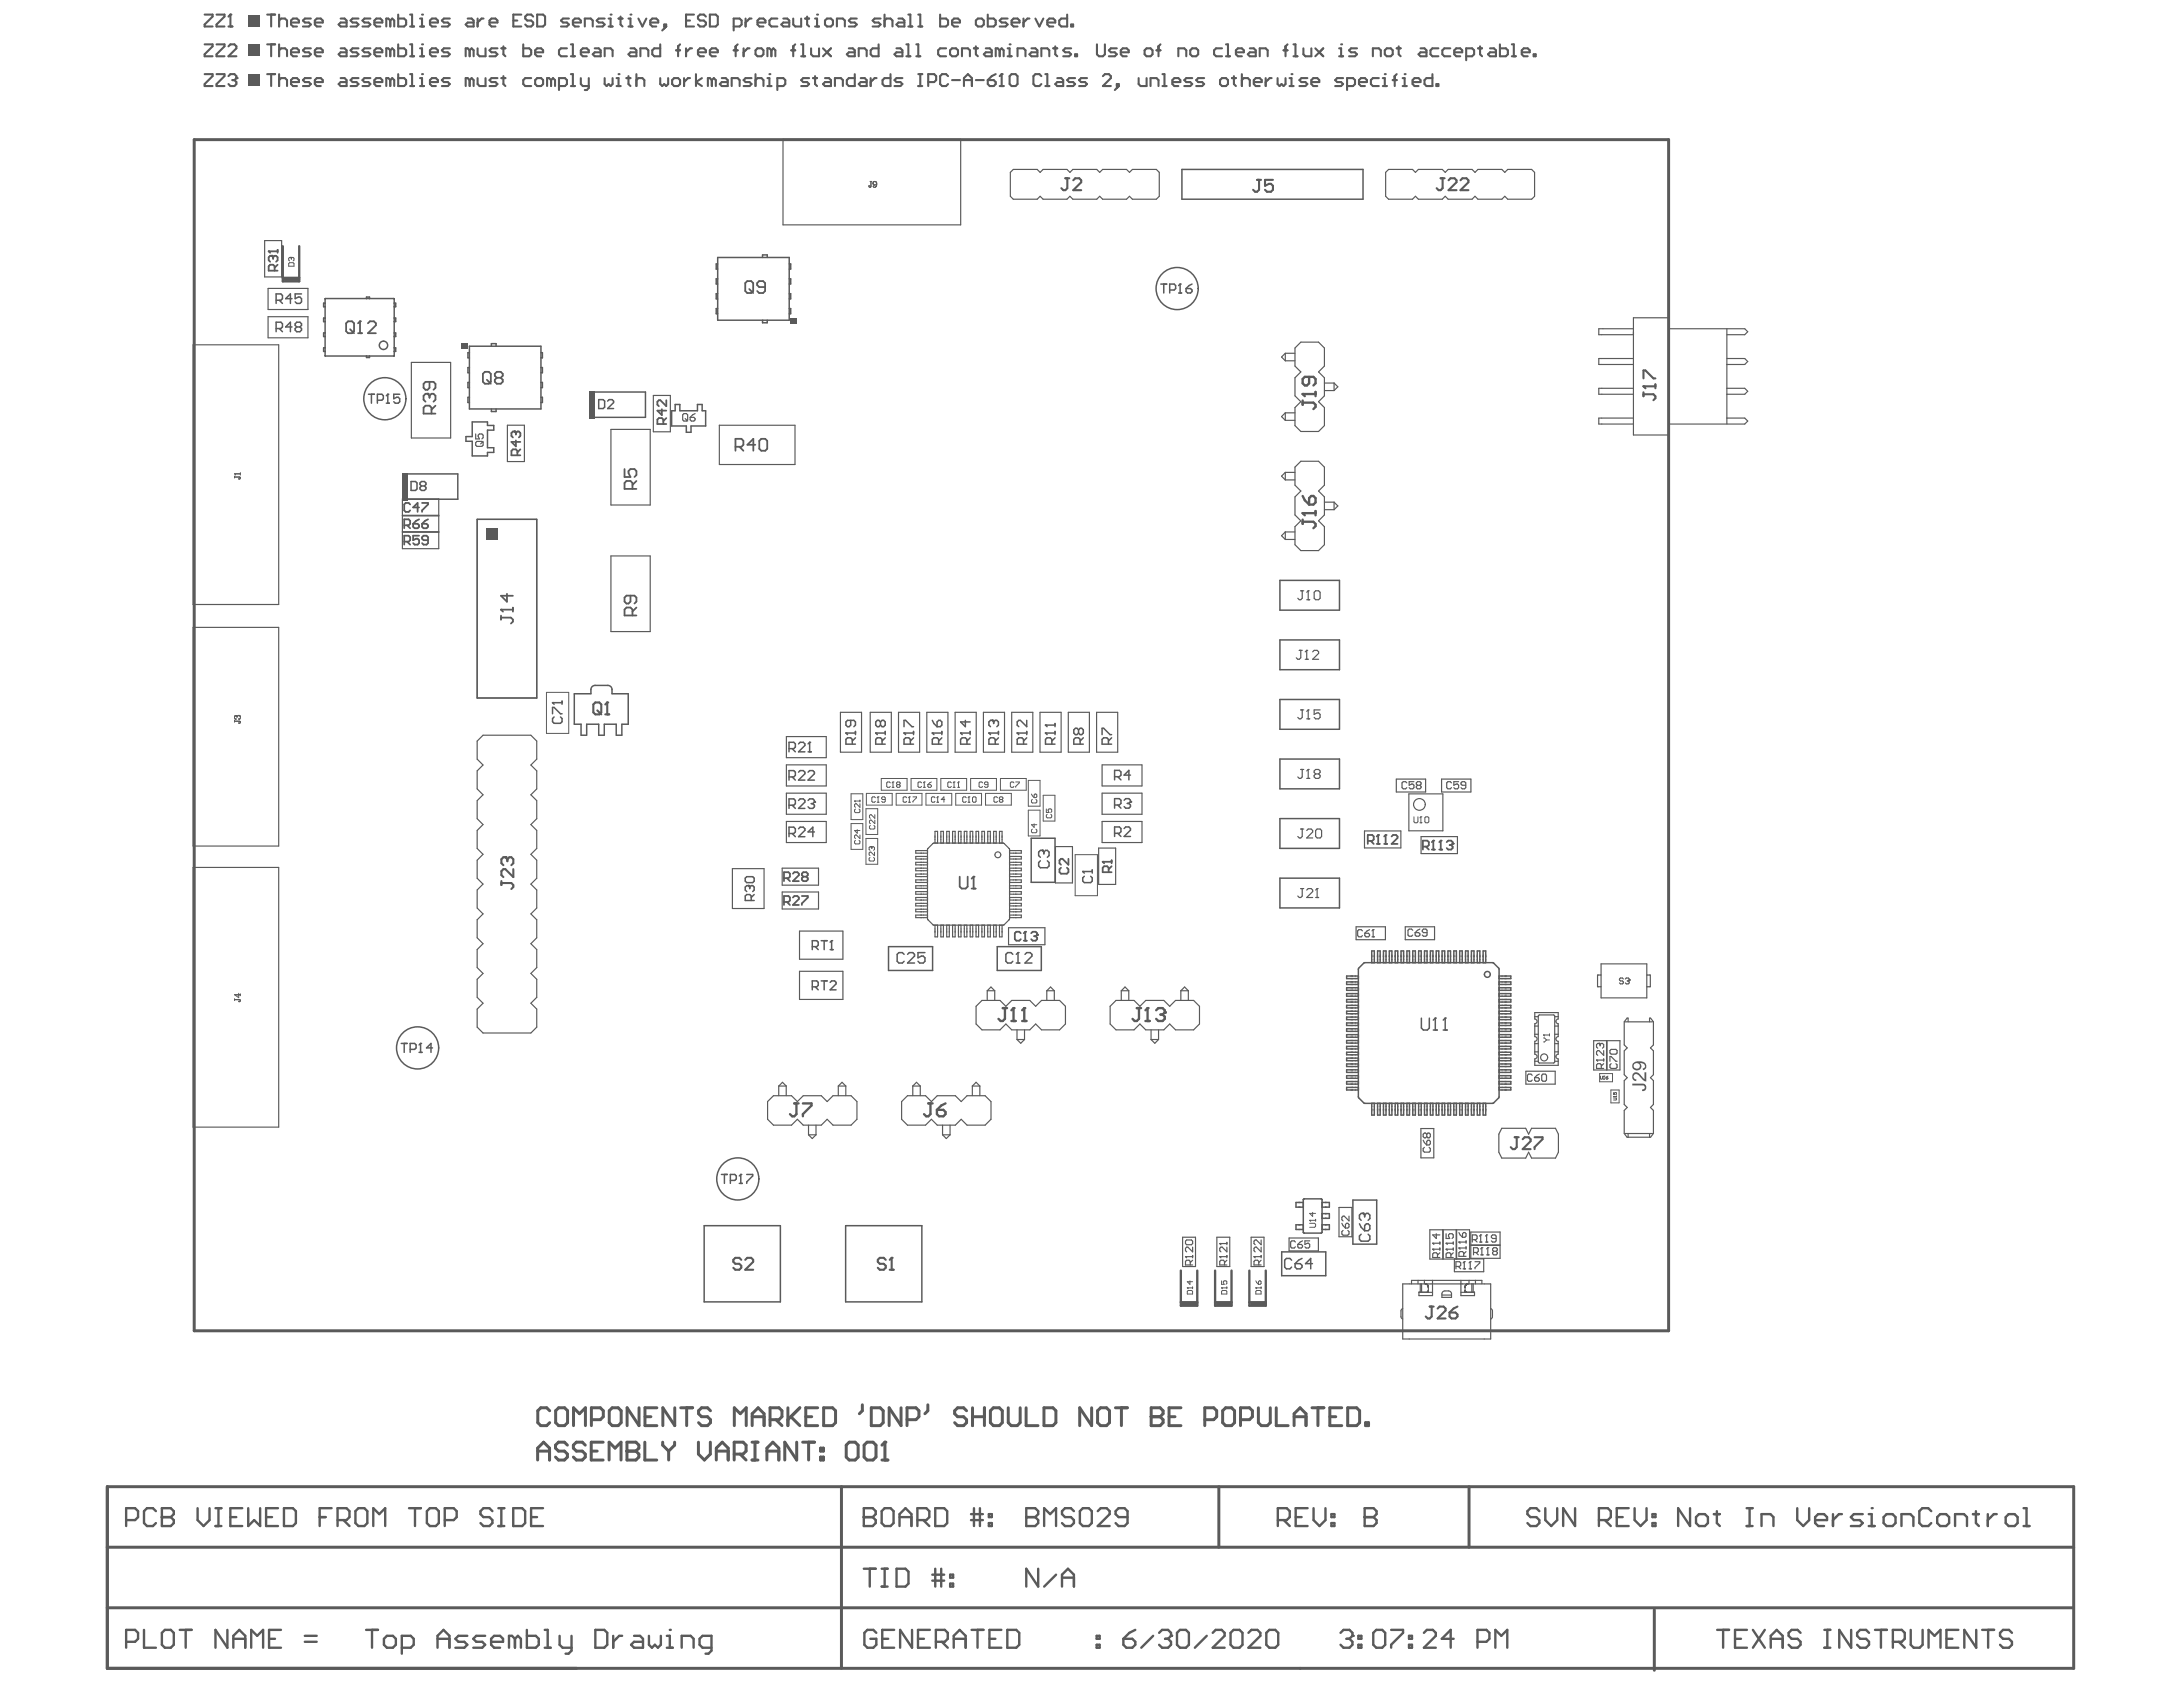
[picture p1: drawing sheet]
<svg xmlns="http://www.w3.org/2000/svg" width="279mm" height="216mm" viewBox="0 0 279 216" stroke-linecap="round" stroke-linejoin="round" font-family="sans-serif">
<path d="M24.9 17.9h188.7v152.4h-188.7zM13.7 190.3v23.2h251.7v-23.2h-251.7v23.2M13.7 198h251.7M107.7 190.3v23.2M156 190.3v7.7M188 190.3v7.7M13.7 205.8h251.6M211.7 206v7.8" fill="none" stroke="#5a5a5a" stroke-width=".38"/>
<g fill="none" stroke="#5a5a5a" stroke-width=".15">
<path d="M100.2 17.8h22.8v11h-22.8zM33.9 30.8h2.1v4.6h-2.1zM34.3 36.9h5.1v2.7h-5.1zM129.3 22.1l.4-.4h3.1l.3 .4 .4-.4h3.1l.3 .4 .4-.4h3.1l.3 .4 .4-.4h3.1l.4 .4 .3-.4h3.1l.4 .4v3l-.4 .4h-3.1l-.3-.4-.4 .4h-3.1l-.4-.4-.3 .4h-3.1l-.4-.4-.3 .4h-3.1l-.4-.4-.3 .4h-3.1l-.4-.4zM177.3 22.1l.4-.4h3.1l.4 .4 .3-.4h3.1l.4 .4 .3-.4h3.1l.4 .4 .4-.4h3l.4 .4 .4-.4h3l.4 .4v3l-.4 .4h-3l-.4-.4-.4 .4h-3l-.4-.4-.4 .4h-3.1l-.3-.4-.4 .4h-3.1l-.3-.4-.4 .4h-3.1l-.4-.4zM24.7 44.1h11v33.3h-11zM34.3 40.5h5.1v2.7h-5.1zM52.7 46.4h5v9.7h-5zM64.9 54.4h2.2v4.7h-2.2zM78.2 55h5v9.6h-5zM83.6 50.6h2.2v4.7h-2.2zM92.1 54.4h9.6v5h-9.6z"/>
<path d="M164.5 45.2v1M164.5 52.8v1M164.5 52.8l-.5 .5 .5 .5M164.5 53.8h1.2M164.5 52.8h1.2M164.5 46.2h1.2M164.5 45.2h1.2M164.5 45.2l-.5 .5 .5 .5M165.7 44.5l.8-.7h2.3l.7 .7v2.3l-.7 .8 .7 .7v2.4l-.7 .7 .7 .8v2.3l-.7 .7h-2.3l-.8-.7v-2.3l.8-.8-.8-.7v-2.4l.8-.7-.8-.8zM165.7 59.8l.8-.8h2.3l.7 .8v2.3l-.7 .7 .7 .8v2.3l-.7 .8 .7 .7v2.3l-.7 .8h-2.3l-.8-.8v-2.3l.8-.7-.8-.8v-2.3l.8-.8-.8-.7zM169.5 49h1.2M169.5 50h1.2"/>
<path d="M170.7 49v1M170.7 49l.5 .5-.5 .5M209.1 53.5h-4.5v.8h4.5M209.1 42.1h-4.5v.7h4.5M209.1 45.9h-4.5v.7h4.5M209.1 49.7h-4.5v.8h4.5M209.1 40.7h4.5v15h-4.5zM213.6 42.1h9.7l.4 .4-.4 .3h-2.3M221 53.5h2.3l.4 .4-.4 .4h-9.7M221 49.7h2.3l.4 .4-.4 .4h-2.3M221 45.9h2.3l.4 .4-.4 .3h-2.3M221 42.1v12.2"/>
<path d="M51.5 63.9h4.7v6.3h-4.7zM51.5 68.1h4.7M51.5 65.9h4.7M51.5 66h4.7M51.5 68h4.7M78.2 71.2h5v9.6h-5zM164.5 68.1l-.5 .5 .5 .4M164.5 60.5v.9M164.5 68.1v.9M164.5 69h1.2M164.5 68.1h1.2M164.5 61.4h1.2"/>
<path d="M164.5 60.5h1.2M164.5 60.5l-.5 .4 .5 .5M169.5 64.3h1.2M169.5 65.2h1.2M170.7 64.3l.5 .4-.5 .5M170.7 64.3v.9M24.7 80.3h11v28h-11zM61.1 94.8l.7-.7h6.1l.8 .7v2.4l-.8 .7 .8 .8v2.3l-.8 .7 .8 .8v2.3l-.8 .7 .8 .8v2.3l-.8 .7 .8 .8v2.3l-.8 .7 .8 .8v2.3l-.8 .8 .8 .7v2.3l-.8 .8 .8 .7v2.3l-.8 .8 .8 .7v2.3l-.8 .8 .8 .7v2.4l-.8 .7h-6.1l-.7-.7v-2.4l.7-.7-.7-.8v-2.3l.7-.7-.7-.8v-2.3l.7-.7-.7-.8v-2.3l.7-.7-.7-.8v-2.3l.7-.8-.7-.7v-2.3l.7-.8-.7-.7v-2.3l.7-.8-.7-.7v-2.3l.7-.8-.7-.7v-2.3l.7-.8-.7-.7zM100.6 94.3h5.2v2.7h-5.2zM100.6 97.9h5.2v2.7h-5.2zM107.6 91.2h2.7v5.1h-2.7zM111.4 91.2h2.7v5.1h-2.7z"/>
<path d="M115 91.2h2.7v5.1h-2.7zM118.6 91.2h2.7v5.1h-2.7zM122.2 91.2h2.7v5.1h-2.7zM125.9 91.2h2.7v5.1h-2.7zM129.5 91.2h2.7v5.1h-2.7zM133.1 91.2h2.7v5.1h-2.7zM136.7 91.2h2.7v5.1h-2.7zM140.4 91.2h2.7v5.1h-2.7zM141.1 97.9h5.1v2.7h-5.1zM178.7 99.7h3.8v1.7h-3.8zM184.5 99.7h3.8v1.7h-3.8zM24.7 111h11v33.2h-11z"/>
<path d="M93.7 111.2h4.1v5.1h-4.1zM100.1 111.1h4.7v2.2h-4.7zM100.1 114.2h4.7v2.1h-4.7zM100.6 101.5h5.2v2.7h-5.2zM100.6 105.1h5.2v2.7h-5.2zM102.3 119.2h5.6v3.6h-5.6zM118.7 108.9h-1.5v.3h1.5M118.7 109.6h-1.5v.3h1.5M118.7 110.4h-1.5v.3h1.5M118.7 111.1h-1.5v.3h1.5M118.7 111.9h-1.5v.3h1.5M118.7 112.6h-1.5v.3h1.5"/>
<path d="M118.7 113.4h-1.5v.3h1.5M118.7 114.1h-1.5v.3h1.5M118.7 114.9h-1.5v.3h1.5M118.7 115.6h-1.5v.3h1.5M118.7 116.4h-1.5v.3h1.5M118.7 117.1h-1.5v.3h1.5M118.7 108.7v8.9M118.8 117.7h.1M118.8 117.7l.6 .6M118.8 108.6h.1M119.4 118.3h.1M119.4 108l-.6 .6"/>
<path d="M119.4 108h.1M119.5 118.4h8.9M119.5 107.9h8.9M119.7 107.9v-1.5h.3v1.5M119.7 118.4v1.5h.3v-1.5M120.4 118.4v1.5h.3v-1.5M120.4 107.9v-1.5h.3v1.5M121.2 118.4v1.5h.3v-1.5M121.2 107.9v-1.5h.3v1.5M121.9 118.4v1.5h.3v-1.5M121.9 107.9v-1.5h.3v1.5M122.7 118.4v1.5h.3v-1.5"/>
<path d="M122.7 107.9v-1.5h.3v1.5M123.4 118.4v1.5h.4v-1.5M123.4 107.9v-1.5h.4v1.5M124.2 118.4v1.5h.3v-1.5M124.2 107.9v-1.5h.3v1.5M124.9 118.4v1.5h.4v-1.5M124.9 107.9v-1.5h.4v1.5M125.7 118.4v1.5h.3v-1.5M125.7 107.9v-1.5h.3v1.5M126.4 118.4v1.5h.4v-1.5M126.4 107.9v-1.5h.4v1.5M127.2 118.4v1.5h.3v-1.5"/>
<path d="M127.2 107.9v-1.5h.3v1.5M127.9 118.4v1.5h.4v-1.5M127.9 107.9v-1.5h.4v1.5M128.5 108l.7 .6M128.5 118.3h.1M129.1 118.7h4.6v2.2h-4.6zM129.2 117.7l-.7 .6M129.2 108.6h.1M129.2 117.7h.1M129.2 116.4h1.5v.3h-1.5M129.2 117.1h1.5v.3h-1.5M129.2 113.4h1.5v.3h-1.5"/>
<path d="M129.2 114.1h1.5v.3h-1.5M129.2 114.9h1.5v.3h-1.5M129.2 115.6h1.5v.3h-1.5M129.2 110.4h1.5v.3h-1.5M129.2 111.1h1.5v.3h-1.5M129.2 111.9h1.5v.3h-1.5M129.2 112.6h1.5v.3h-1.5M129.2 108.9h1.5v.3h-1.5M129.2 109.6h1.5v.3h-1.5M129.2 108.7v8.9M135.1 108.3h2.2v4.7h-2.2zM140.6 108.5h2.2v4.7h-2.2z"/>
<path d="M141.1 101.5h5.1v2.7h-5.1zM141.1 105.1h5.1v2.7h-5.1zM173.6 118.6h3.7v1.7h-3.7zM174.6 106.3h4.7v2.2h-4.7zM179.9 118.6h3.7v1.7h-3.7zM180.3 101.6h4.4v4.7h-4.4zM181.9 107.1h4.6v2.1h-4.6zM99.7 139v1.2M99.7 139l.4-.5 .5 .5M99.7 139h.9M100.6 139v1.2M102.3 124.3h5.6v3.6h-5.6z"/>
<path d="M107.3 139h1M107.3 139v1.2M107.3 139l.5-.5 .5 .5M108.3 139v1.2M116.8 139h1M116.8 139v1.2M116.8 139l.5-.5 .5 .5M117.8 139v1.2M124.4 139h1M124.4 139v1.2M124.4 139l.5-.5 .5 .5M124.9 128.8l.8-.8h2.3l.7 .8 .8-.8h2.3l.8 .8 .7-.8h2.3l.8 .8v2.2l-.8 .8h-2.3l-.7-.8-.8 .8h-2.3l-.8-.8-.7 .8h-2.3l-.8-.8z"/>
<path d="M125.4 139v1.2M126.4 126.8v1.2M126.4 126.8l.4-.5 .5 .5M126.4 126.8h.9M127.3 126.8v1.2M130.2 131.8v1.2M130.2 133l.4 .5 .5-.5M130.2 133h.9M131.1 131.8v1.2M134 126.8v1.2M134 126.8l.5-.5 .4 .5M134 126.8h.9"/>
<path d="M134.9 126.8v1.2M142.8 128h2.3l.8 .8 .7-.8h2.4l.7 .8 .8-.8h2.3l.7 .8v2.2l-.7 .8h-2.3l-.8-.8-.7 .8h-2.4l-.7-.8-.8 .8h-2.3l-.7-.8v-2.2zM143.5 126.8h1M143.5 126.8v1.2M143.5 126.8l.5-.5 .5 .5M144.5 126.8v1.2M147.3 133h1M147.3 131.8v1.2M147.3 133l.5 .5 .5-.5M148.3 131.8v1.2M151.1 126.8h1M151.1 126.8v1.2"/>
<path d="M151.1 126.8l.5-.5 .5 .5M152.1 126.8v1.2M195.3 137.1h3.7v1.6h-3.7zM196.4 130.4v-.8h3v.8M196.4 131v1.7M196.4 133.3v1.6M196.4 135.5v.8h3v-.8M196.4 134.6h.5M196.4 135.8h.5M196.4 131.3h.5M196.4 133.6h.5M196.4 132.4h.5"/>
<path d="M196.4 130.1h.5M196.9 130v5.9M197 136h1.8M197 129.9h1.8M199 134.6h.4M199 135.8h.4M199 131.3h.4M199 133.6h.4M199 132.4h.4M199 130.1h.4M199 130v5.9M199.4 131v1.7"/>
<path d="M199.4 133.3v1.6M204 133.2h1.6v3.7h-1.6zM204.9 124.8h-.4v1.5h.4M204.9 123.4h5.9v4.3h-5.9zM205.7 133.2h1.6v3.7h-1.6zM208 130.8h3.5M208.4 130.8v-.5h-.2l-.3 .5v2.9l.4 .4-.4 .4v3l.4 .4-.4 .4v3l.4 .4-.4 .4v3l.3 .4h3.1l.3-.4v-3l-.4-.4 .4-.4v-3l-.4-.4 .4-.4v-3l-.4-.4 .4-.4v-2.9l-.3-.5h-.2v.5M210.8 124.8h.4v1.5h-.4M98.2 141l.8-.8h2.3l.8 .8 .7-.8h2.3l.8 .8 .7-.8h2.3l.8 .8v2.2l-.8 .8h-2.3l-.7-.8-.8 .8h-2.3l-.7-.8-.8 .8h-2.3l-.8-.8zM103.5 144v1.2M103.5 145.2l.5 .5 .4-.5M103.5 145.2h.9"/>
<path d="M104.4 144v1.2M115.4 141l.7-.8h2.4l.7 .8 .8-.8h2.3l.7 .8 .8-.8h2.3l.7 .8v2.2l-.7 .8h-2.3l-.8-.8-.7 .8h-2.3l-.8-.8-.7 .8h-2.4l-.7-.8zM120.6 145.2h1M120.6 144v1.2M120.6 145.2l.5 .5 .5-.5M121.6 144v1.2M151.4 158.3h1.6v3.8h-1.6zM155.7 158.3h1.7v3.8h-1.7zM160.1 158.3h1.7v3.8h-1.7zM165 158.4h3.7v1.7h-3.7zM171.4 154.5h1.6v3.8h-1.6zM181.9 144.4h1.6v3.8h-1.6z"/>
<path d="M183 157.4h1.7v3.7h-1.7zM184.7 157.4h1.7v3.7h-1.7zM186.4 157.4h1.7v3.7h-1.7zM188.2 157.7h3.8v1.6h-3.8zM188.2 159.4h3.8v1.6h-3.8zM192.2 144.4h3.1l.3 .7 .4-.7h3.1l.4 .7v2.4l-.4 .7h-3.1l-.4-.7-.3 .7h-3.1l-.4-.7v-2.4zM208 145.1h3.5M208.4 145.1v.4M211.1 145.1v.4M179.3 167.8v.7M179.5 164.3h11.3v7.1h-11.3zM180.7 164.3v-.4h9v.4"/>
<path d="M181.5 163.9v.4M181.6 165.4h1.7M181.8 164.3v1.1M181.9 164.3v1.1M182.3 163.9v.4M182.5 164.3h.1M182.6 164.3h.1M182.6 164.3v.1M182.6 164.4h.1M182.7 164.4h.1M182.7 164.4v.1M182.7 164.5h.1"/>
<path d="M182.7 165.4h.1M182.7 165.3h.1M182.8 165.3h.1M182.8 164.5h.1M182.8 164.5v.1M182.8 165.3h-.1M182.8 164.6h.1M182.8 164.7h.1M182.8 165.2h.1M182.8 165.2v.1M182.8 164.7v.5M182.8 164.8h.1"/>
<path d="M183.3 163.9v1.9h-1.7v-.4h1.1M184.5 165.6v.4h1.3v-.4M184.5 165.7h1.3M184.9 165.2h.5M186.1 161.1h3.8v1.7h-3.8zM187 163.9v1.9h1.7v-.4h-1.1M187 165.4h1.7M187.5 165.2v.1M187.5 164.8h.1M187.5 164.7v.5M187.5 165.2h.1M187.5 164.7h.1"/>
<path d="M187.5 165.3h.1M187.5 164.6h.1M187.5 164.6v.1M187.6 164.6h-.1M187.6 165.3h.1M187.6 164.6h.1M187.6 164.5v.1M187.6 164.5h.1M187.6 165.3v.1M187.6 165.4h.1M187.6 164.4v.1M187.6 164.4h.1"/>
<path d="M187.7 164.4h-.1M187.7 164.4h.1M187.7 164.3v.1M187.8 164.3h-.1M187.8 164.3h.1M187.9 164.3h-.1M187.9 164.3h.1M188 163.9v.4M188.4 164.3v1.1M188.6 164.3v1.1M188.8 163.9v.4M191 167.8v.7"/>
</g>
<path d="M36.2 31.5v4.5h2.1v-4.5M36.2 35.6h2.1M36.4 35.8h1.9M151.1 162.6v4.5h2.1v-4.5M151.1 166.7h2.1M151.4 166.9h1.8M155.5 162.6v4.5h2.1v-4.5M155.5 166.7h2.1M155.7 166.9h1.9M159.9 162.6v4.5h2.1v-4.5M159.9 166.7h2.1M160.1 166.9h1.9" fill="none" stroke="#5a5a5a" stroke-width=".3"/>
<g fill="none" stroke="#5a5a5a" stroke-width=".19">
<path d="M41.6 38.2h8.8l.1 7.3-8.9 .1zM41.6 38.8h-.2v.5h.2M46.9 38.2v-.2h.4v.2M50.5 38.8h.1v.5h-.1M91.9 39.5h-.2v.7h.2M91.9 33.8h-.2v.6h.2M91.9 35.7h-.2v.6h.2M91.9 37.6h-.2v.6h.2M91.9 33h9.1v8h-9.1zM97.6 33v-.4h.6v.4M101 39.5h.2v.7h-.2M101 37.6h.2v.6h-.2"/>
<path d="M101 35.7h.2v.6h-.2M101 33.8h.2v.6h-.2M151.3 21.7h23.2v3.8h-23.2zM41.6 44.5h-.2v.5h.2M41.6 42.6h-.2v.5h.2M41.6 40.7h-.2v.5h.2M46.9 45.6v.2h.4v-.2M50.5 44.5h.1v.5h-.1M50.5 42.6h.1v.5h-.1M50.5 40.7h.1v.5h-.1M60.1 50.9h-.2v.6h.2M60.1 45.1h-.2v.7h.2"/>
<path d="M60.1 47h-.2v.7h.2M60.1 48.9h-.2v.7h.2M60.1 44.3h9.1v8h-9.1zM60.4 54h2v.4h.8v.6h-.8v2.3h.8v.6h-.8v.4h-2v-1.8h-.8v-.6h.8zM62.9 44.3v-.3h.6v.3M62.9 52.3v.4h.6v-.4M69.2 50.9h.2v.6h-.2M69.2 48.9h.2v.7h-.2M69.2 47h.2v.7h-.2M69.2 45.1h.2v.7h-.2M75.9 50.2h6.7v3.2h-6.7M86.4 51.8h.6v.8h2.3v-.8h.6v.8h.4v1.9h-1.9v.8h-.6v-.8h-1.8v-1.9h.4z"/>
<path d="M97.6 41v.3h.6v-.3M51.9 60.7h6.7v3.2h-6.7M61.1 66.5h7.6v22.8h-7.6zM163.8 74.3h7.6v3.8h-7.6zM74.4 94.1h.7M75.1 94.1v-1.4h1.5v1.4h.7M75.6 88.2v.6h-2.1v3.9h.9v1.4M76.2 87.7h1.6M78.3 88.2v.6h2.1v3.9h-.8v1.4M78.9 94.1v-1.4h-1.6v1.4M78.9 94.1h.7M163.8 81.9h7.6v3.8h-7.6z"/>
<path d="M163.8 89.5h7.6v3.8h-7.6zM163.8 97.1h7.6v3.9h-7.6zM132 107.3h3v5.6h-3zM163.8 104.8h7.6v3.8h-7.6zM163.8 112.4h7.6v3.8h-7.6zM113.7 121.2h5.7v3h-5.7zM127.6 121.2h5.7v3h-5.7zM173.9 139.2h-1.5v.3h1.5M173.9 124v16.4M173.9 138.4h-1.5v.3h1.5M173.9 137.7h-1.5v.3h1.5M173.9 136.9h-1.5v.3h1.5"/>
<path d="M173.9 136.2h-1.5v.3h1.5M173.9 135.4h-1.5v.3h1.5M173.9 134.7h-1.5v.3h1.5M173.9 133.9h-1.5v.3h1.5M173.9 133.2h-1.5v.3h1.5M173.9 132.4h-1.5v.3h1.5M173.9 131.7h-1.5v.3h1.5M173.9 130.9h-1.5v.3h1.5M173.9 130.2h-1.5v.3h1.5M173.9 129.4h-1.5v.3h1.5M173.9 128.7h-1.5v.3h1.5M173.9 127.9h-1.5v.3h1.5"/>
<path d="M173.9 127.2h-1.5v.3h1.5M173.9 126.4h-1.5v.3h1.5M173.9 125.7h-1.5v.3h1.5M173.9 124.9h-1.5v.3h1.5M174.6 123.3l-.7 .6M174.7 123.2h16.3M175.6 123.2v-1.5h.3v1.5M176.3 123.2v-1.5h.3v1.5M177.1 123.2v-1.5h.3v1.5M177.8 123.2v-1.5h.3v1.5M178.6 123.2v-1.5h.3v1.5M179.3 123.2v-1.5h.3v1.5"/>
<path d="M180.1 123.2v-1.5h.3v1.5M180.8 123.2v-1.5h.3v1.5M181.6 123.2v-1.5h.3v1.5M182.3 123.2v-1.5h.4v1.5M183.1 123.2v-1.5h.3v1.5M183.8 123.2v-1.5h.4v1.5M184.6 123.2v-1.5h.3v1.5M185.3 123.2v-1.5h.4v1.5M186.1 123.2v-1.5h.3v1.5M186.8 123.2v-1.5h.4v1.5M187.6 123.2v-1.5h.3v1.5M188.3 123.2v-1.5h.4v1.5"/>
<path d="M189.1 123.2v-1.5h.3v1.5M189.8 123.2v-1.5h.4v1.5M191.2 123.3l.6 .6M191.9 139.2h1.5v.3h-1.5M191.9 138.4h1.5v.3h-1.5M191.9 137.7h1.5v.3h-1.5M191.9 136.9h1.5v.3h-1.5M191.9 136.2h1.5v.3h-1.5M191.9 135.4h1.5v.3h-1.5M191.9 134.7h1.5v.3h-1.5M191.9 133.9h1.5v.3h-1.5M191.9 133.2h1.5v.3h-1.5"/>
<path d="M191.9 132.4h1.5v.3h-1.5M191.9 131.7h1.5v.3h-1.5M191.9 130.9h1.5v.3h-1.5M191.9 130.2h1.5v.3h-1.5M191.9 129.4h1.5v.3h-1.5M191.9 128.7h1.5v.3h-1.5M191.9 127.9h1.5v.3h-1.5M191.9 127.2h1.5v.3h-1.5M191.9 126.4h1.5v.3h-1.5M191.9 125.7h1.5v.3h-1.5M191.9 124.9h1.5v.3h-1.5M191.9 124v16.4"/>
<path d="M90.1 156.9h9.8v9.7h-9.8zM108.2 156.9h9.8v9.7h-9.8zM166.8 153.9h-.9v.6h.9M166.8 156.7h-.9v.6h.9M166.8 153.5v4.2M166.9 157.8h2.2M166.9 153.4h2.2M169.2 156.7h.9v.6h-.9M169.2 153.9h.9v.6h-.9M169.2 155.3h.9v.6h-.9M169.2 153.5v4.2M173.2 153.6h3v5.6h-3z"/>
<path d="M173.9 140.5l.7 .7M174.7 141.2h16.3M175.6 141.2v1.5h.3v-1.5M176.3 141.2v1.5h.3v-1.5M177.1 141.2v1.5h.3v-1.5M177.8 141.2v1.5h.3v-1.5M178.6 141.2v1.5h.3v-1.5M179.3 141.2v1.5h.3v-1.5M180.1 141.2v1.5h.3v-1.5M180.8 141.2v1.5h.3v-1.5M181.6 141.2v1.5h.3v-1.5M182.3 141.2v1.5h.4v-1.5"/>
<path d="M183.1 141.2v1.5h.3v-1.5M183.8 141.2v1.5h.4v-1.5M184.6 141.2v1.5h.3v-1.5M185.3 141.2v1.5h.4v-1.5M186.1 141.2v1.5h.3v-1.5M186.8 141.2v1.5h.4v-1.5M187.6 141.2v1.5h.3v-1.5M188.3 141.2v1.5h.4v-1.5M189.1 141.2v1.5h.3v-1.5M189.8 141.2v1.5h.4v-1.5M191.8 140.5l-.6 .7M164 160.2h5.7v3.1h-5.7z"/>
</g>
<g fill="none" stroke="#5a5a5a" stroke-width=".13">
<path d="M61.1 66.5h7.6v22.8h-7.6zM69.9 88.6h2.9v5.3h-2.9zM112.8 99.6h3.3v1.5h-3.3zM116.6 99.6h3.3v1.5h-3.3zM120.4 99.6h3.3v1.5h-3.3zM124.2 99.6h3.3v1.5h-3.3zM128 99.6h3.3v1.5h-3.3zM131.6 99.9h1.5v3.3h-1.5zM108.9 105.4h1.5v3.3h-1.5zM108.9 101.6h1.5v3.3h-1.5zM110.8 103.5h1.5v3.3h-1.5zM110.8 107.3h1.5v3.3h-1.5z"/>
<path d="M110.9 101.5h3.3v1.5h-3.3zM114.7 101.5h3.3v1.5h-3.3zM118.5 101.5h3.3v1.5h-3.3zM122.3 101.5h3.3v1.5h-3.3zM126.1 101.5h3.3v1.5h-3.3zM131.6 103.7h1.5v3.3h-1.5zM133.5 101.8h1.5v3.3h-1.5zM137.6 109.4h2.9v5.2h-2.9zM204.7 137.4h1.7v1h-1.7zM206.2 139.5h1v1.6h-1z"/>
</g>
<g fill="#5a5a5a">
<path d="M101.2 40.7h.8v.7h-.8z" fill-rule="evenodd"/>
<path d="M51.4 60.5h.8v3.5h-.8z" fill-rule="evenodd"/>
<path d="M75.4 50h.8v3.5h-.8z" fill-rule="evenodd"/>
<path d="M31.7 9.5h1.5v1.5h-1.5z" fill-rule="evenodd"/>
<path d="M59.1 43.9h.8v.7h-.8z" fill-rule="evenodd"/>
<path d="M62.2 67.6h1.5v1.5h-1.5z" fill-rule="evenodd"/>
<path d="M31.7 5.7h1.5v1.5h-1.5z" fill-rule="evenodd"/>
<path d="M31.7 1.9h1.5v1.5h-1.5z" fill-rule="evenodd"/>
</g>
<g fill="none" stroke="#5a5a5a" stroke-width=".15">
<path d="M60.9 56.6l.1-.1h.7l.1 .1v.4l-.1 .1h-.7l-.1-.1zM60.9 55.5v.7h.5l-.2-.3v-.2l.2-.2h.3l.1 .2v.3l-.1 .2M61.8 56.5l-.3 .3M87.4 53.1l.1-.2h.4l.1 .2v.6l-.1 .2h-.4l-.1-.2zM87.7 53.6l.3 .3M88.3 53.4h.5l.2 .2v.1l-.2 .2h-.3l-.2-.2zM89 52.9l-.7 .5M204.3 135.7h.1M204.3 135.7l.2 .1M204.3 135.7h1M204.6 133.5h.1M204.6 133.5h-.1l-.2 .2v.3l.2 .1"/>
<path d="M204.6 133.5l.2 .2M204.8 133.7l.1-.2h.2l.2 .2v.3l-.2 .1M204.8 133.7v.1M204.9 136.7v-.4l-.1-.2h-.3l-.2 .2v.4h1M205.3 134.5v.6l-.7-.6h-.1l-.2 .1v.3l.2 .2M205.3 136.1l-.4 .3M205.3 135.5v.3M206.1 134.5l.1-.2h.6l.2 .2v.3l-.2 .1h-.6l-.1-.1zM206.1 135.8v-.6h.1l.6 .6h.2M206.2 136.1l-.1 .2v.3l.1 .1h.6l.2-.1v-.3l-.2-.2M207.8 125.3l-.2-.1h-.2l-.1 .1 .1 .2h.2l.2 .2-.2 .2h-.2l-.1-.1M208 125.3l.1-.1h.3l.1 .2"/>
<path d="M208.3 125.5h.1M208.4 125.5l.1 .2-.1 .2h-.3l-.1-.1M208.5 125.4h.1M208.5 125.4l-.1 .1M151.7 158.8l.2-.1h.6l.1 .1v.3l-.1 .2h-.6l-.2-.2zM152.6 159.6v.6l-.6-.6h-.1l-.2 .2v.3l.2 .1M161.4 159.6v.6l-.6-.6h-.2l-.1 .2v.3l.1 .1M161.4 158.7v.6l-.6-.6h-.2l-.1 .1v.3l.1 .2M182.2 145.9l.4 .6M182.3 146.8l-.1 .2v.3l.1 .1h.6l.2-.1v-.3l-.2-.2M182.6 145.2l-.1-.2h-.2l-.1 .2v.3l.1 .1h.2l.1-.1M182.6 145.2l.2-.2h.1l.2 .2v.3l-.2 .1h-.1l-.2-.1"/>
<path d="M182.6 146.1l.2-.2h.1l.2 .2v.3l-.2 .1h-.3zM182.6 145.2v.3M183.4 159.9h.1M183.4 159.1h.1M183.4 159.9l.1 .1M183.4 159.9h.9M183.4 159.1h.9M183.4 159.1l.1 .2M183.8 157.9v.6l-.4-.5h.9M184.3 159v.3M184.3 159.7v.3M185.1 159.9h.1"/>
<path d="M185.1 159.1h.1M185.1 159.9h.9M185.1 159.1h.9M185.1 157.9v.6h.4l-.1-.3v-.2l.1-.1h.3l.2 .1v.3l-.2 .2M185.1 159.9l.1 .1M185.1 159.1l.1 .2M186 159v.3M186 159.7v.3M151.7 160.8h.1M151.7 160.8l.2 .2M151.7 160.8h.9M152.3 161.9v-.5l-.1-.1h-.3l-.2 .1v.5h.9"/>
<path d="M152.6 161.3l-.3 .3M152.6 160.7v.3M160.5 160.8h.1M160.5 160.8h.9M160.5 160.8l.1 .2M161.1 161.9v-.5l-.1-.1h-.4l-.1 .1v.5h.9M161.4 161.3l-.3 .3M161.4 160.7v.3M184 160.9v-.4l-.2-.2h-.3l-.1 .2v.4h.9M184.3 160.3l-.3 .3M185.7 160.9v-.4l-.2-.2h-.3l-.1 .2v.4h.9M186 160.3l-.3 .3"/>
</g>
<g fill="none" stroke="#5a5a5a" stroke-width=".13">
<path d="M37.1 33.6h.4l.1 .1v.4h-.6v-.4zM37.2 32.9h.1M37.2 32.9l-.2 .2v.2l.1 .1M37.2 32.9l.1 .2M37.3 33.1l.1-.2 .2 .2v.2l-.1 .1M37.3 33.1v.1M30 60.9v.3M30 61h.6l.2 .1M30 61.1h.8M30.1 60.7h.7M30.8 60.5v.3M30.8 61.1l-.1 .2h-.1"/>
<path d="M30.8 60.6h-.8l.2 .2M30 91.7l.1 .3h.1M30 92.2v.2M30 92.3h.6l.2 .1M30 92.3l.8 .1M30 91.7l.1-.1h.2v.1M30 91.7l.1-.1 .2 .1M30.3 91.7v.1M30.3 91.7l.2-.1h.2l.1 .1M30.4 91.6h.2l.2 .1M30.8 91.7l-.1 .3h-.1M30.8 92.4l-.1 .1h-.1"/>
<path d="M109.4 102.5h.1M109.4 102.5h.7M109.4 102.5l.1 .1M109.5 107.5l-.1 .2v.2l.1 .1h.4l.2-.1v-.2l-.2-.2M109.5 103.5l-.1 .2v.2l.1 .1h.4l.2-.1v-.2l-.2-.2M109.7 106.2v.4l-.3-.3h.7M110.1 102.9v.4l-.5-.4-.2 .1v.2l.1 .1M110.1 106.9v.4l-.5-.4-.2 .1v.2l.1 .1M110.1 102.4v.2M112 102.1l-.1-.1h-.2l-.1 .1v.5l.1 .1h.2l.1-.1M112.3 102.7h.2M112.4 102h.1"/>
<path d="M112.4 102v.7M112.4 102l-.1 .1M113.3 102.3h-.3l-.2-.1 .2-.2h.2l.1 .1v.5l-.1 .1h-.2l-.2-.1M116 102.1l-.1-.1h-.2l-.1 .1v.5l.1 .1h.2l.1-.1M116.3 102.7h.2M116.4 102h.1M116.4 102v.7M116.4 102l-.1 .1M116.8 102h.5l-.5 .7M121.8 100.2l-.1-.1h-.3l-.1 .1v.4l.1 .2h.3l.1-.2M122 100.8h.2M122.1 100.1h.1"/>
<path d="M122.1 100.1v.7M122.1 100.1l-.1 .1M122.6 100.8h.2M122.7 100.1h.1M122.7 100.1v.7M122.7 100.1l-.1 .1M125.8 100.2l-.1-.1h-.3l-.1 .1v.4l.1 .2h.3l.1-.2M126.5 100.4h-.4l-.1-.1 .1-.2h.2l.2 .1v.4l-.2 .2h-.2l-.1-.2M127.7 102.1l-.1-.1h-.3l-.1 .1v.5l.1 .1h.3l.1-.1M128 102.3l-.1-.1 .1-.2h.2l.2 .1-.2 .2M128 102.3l-.1 .1 .1 .3h.2l.2-.1-.2-.3M128 102.3h.2"/>
<path d="M133.9 103.5v.5h.4l-.2-.2 .2-.3h.2l.1 .1v.3l-.1 .1M134 104.2l-.1 .1v.3l.1 .1h.5l.1-.1v-.3l-.1-.1M30 127.9h.6l.2 .1M30 128h.8M30 127.8v.3M30.1 127.3h.7M30.6 127.1v.6l-.6-.4h.8M30.8 127.2v.2M30.8 128l-.1 .2h-.1M197.6 132.5h.1M197.6 132.8h.1l.2 .3M197.6 132.5h.7"/>
<path d="M197.6 132.5l.1 .1M197.9 133.1l-.2 .2h-.1M197.9 133.1h.4M198.3 132.3v.3M204.8 137.7l.1 .4 .2-.1v-.3M205.2 138.1h.2M205.3 137.7h.1M205.3 137.7v.4M205.3 137.7l-.1 .1M205.5 137.9h.2l.1 .1-.2 .1zM205.8 137.7l-.3 .2M206.5 139.8v.3h.2v-.3l.2 .1-.1 .2"/>
<path d="M167.6 156.2h.1M167.6 156.6h.7l.1 .1v.2l-.1 .2h-.7M167.6 156.2h.8M167.6 156.2l.1 .1M168 155.2v.5l-.4-.4h.8M168.4 156.1v.2M206.5 140.3h.1M206.5 140.5l.4 .1-.1 .2h-.3M206.5 140.3h.4M206.5 140.3l.1 .1M206.9 140.3v.1M152 164.8h.1"/>
<path d="M152 165.3l.1-.1h.4l.1 .1v.3h-.6zM152 164.8h.6M152 164.8l.1 .1M152.3 163.9v.5l-.3-.4h.6M152.6 164.7v.2M160.7 164.8h.1M160.7 165.3l.1-.1h.5l.1 .1v.3h-.7zM160.7 164.8h.7M160.7 164.8l.1 .1M160.7 163.9l.4 .5M161.1 164l.1-.1 .2 .1v.3l-.1 .1h-.2zM161.4 164.7v.2"/>
</g>
<path d="M54.7 50.4h.1M54.7 50.4h-.2l-.3 .2v.6l.3 .2M54.7 50.4l.3 .2M55 48.9v.7l-.3 .3h-.2l-.3-.3v-.5l.3-.2h1l.2 .2v.5l-.2 .3M55 50.6l.2-.2h.3l.2 .2v.6l-.2 .2M55 50.6v.3M55.2 52.9v-.7l-.2-.3h-.5l-.3 .3v.7h1.5M55.7 51.9l-.5 .5M84.7 52.4v.7l-.6-.5h1.2M84.9 54.3v-.6l-.2-.2h-.4l-.2 .2v.6h1.2M85.3 51.2v.8l-.8-.8h-.2l-.2 .2v.4l.2 .2M85.3 53.5l-.4 .4" fill="none" stroke="#5a5a5a" stroke-width=".23"/>
<path d="M133.2 110.2l-.3 .2v.4l.3 .3h.8l.3-.3v-.4l-.3-.2M133.4 108.8h.1M133.4 108.8h-.2l-.3 .3v.4l.3 .2M133.4 108.8l.2 .3M133.6 109.1l.2-.3h.2l.3 .3v.4l-.3 .2M133.6 109.1v.2" fill="none" stroke="#5a5a5a" stroke-width=".19"/>
<g fill="none" stroke="#5a5a5a" stroke-width=".3">
<path d="M166.7 50.4h.1M166.7 51.3v.5M166.7 51.5h1.4l.3 .3v.3l-.3 .3M166.7 50.4h1.7M166.7 50.4l.3 .3M167.6 48.2v.9l-.3 .2h-.3l-.3-.2v-.6l.3-.3h1.1l.3 .3v.6l-.3 .2M168.4 50.2v.5M166.7 65.7h.1M166.7 66.5v.5M166.7 66.8h1.4l.3 .2v.3l-.3 .3M166.7 65.7h1.7M166.7 65.7l.3 .2"/>
<path d="M166.7 63.5l.3 .5 .6 .6M167.6 63.7l.2-.2h.3l.3 .2v.6l-.3 .3h-.5zM168.4 65.4v.5"/>
</g>
<g fill="#5a5a5a">
<path d="M208.9 138.7h1.2a.48 .48 0 0 1 .6 .4 .48 .48 0 0 1-.5 .5v-.2a.28 .28 0 0 0 .3-.2 .28 .28 0 0 0-.4-.3h-1.2z"/>
<path d="M209 137.4a.69 .69 0 0 1 1.1 .4l.4 .3v-.9h.2v1.2h-.2l-.6-.6a.5 .5 0 0 0-.8-.1 .36 .36 0 0 0 .3 .4v.2a.57 .57 0 0 1-.4-.9z"/>
<path d="M209.1 136.2a.39 .39 0 0 0 .2 .5 .39 .39 0 0 0 .5 0 .39 .39 0 0 0 0-.6h-.4zM209 136.1a1.21 1.21 0 0 1 1.7 .1 .52 .52 0 0 1-.4 .8l-.1-.3a.33 .33 0 0 0 .3-.3 .33 .33 0 0 0-.4-.3h-.2a.56 .56 0 0 1-.1 .8 .56 .56 0 0 1-.8-.2l-.1-.1z"/>
</g>
<g fill="none" stroke="#5a5a5a" stroke-width=".19">
<path d="M148.6 36.4h.7M148.9 36.4v1.1M149.7 37.1h.6l.2-.2v-.4l-.2-.1h-.6v1.1M150.9 37.5h.3M151 36.4h.1M151 36.4l-.1 .1M151 36.4v1.1M151.8 36.9h.6l.2 .2v.2l-.2 .2h-.4l-.2-.2zM152.6 36.4l-.4 .1-.4 .4M76.6 51.1h.6l.2 .2v.8l-.2 .2h-.6zM77.8 51.3l.2-.2h.3l.2 .2v.2l-.7 .8h.7M52.6 61.6h.6l.2 .2v.8l-.2 .2h-.6z"/>
<path d="M53.9 62.2l-.1 .2v.2l.1 .2h.4l.2-.2v-.2l-.2-.2M53.9 62.2l-.1-.2v-.2l.1-.2h.4l.2 .2v.2l-.2 .2M53.9 62.2h.4M70.7 89.9h.1M70.7 91.3v-.8h.2l.8 .8h.2M70.7 89.9h1.2M70.7 89.9l.2 .2M70.9 91.8l-.2 .2v.4l.2 .2h.8l.2-.2v-.4l-.2-.2M71.9 89.7v.4M101 95.8h.6l.2-.2v-.4l-.2-.2h-.6v1.2M101 99.4h.6l.2-.2v-.4l-.2-.2h-.6v1.2M101.4 99.4l.4 .4"/>
<path d="M101.4 95.8l.4 .4M102.2 95.2l.2-.2h.4l.2 .2v.2l-.8 .8h.8M102.2 98.8l.2-.2h.4l.2 .2v.2l-.8 .8h.8M103.4 98.8l.2-.2h.4l.2 .2v.2l-.8 .8h.8M103.4 96.2h.4M103.6 95h.1M103.6 95v1.2M103.6 95l-.2 .2M112.1 93.8h.1M112.1 93.8l.2 .2M112.1 93.8h1.2M112.7 92.4l-.2-.2h-.2l-.2 .2v.4l.2 .2h.2l.2-.2"/>
<path d="M112.7 92.4l.2-.2h.2l.2 .2v.4l-.2 .2h-.2l-.2-.2M112.7 92.4v.4M112.9 95.2v-.6l-.2-.2h-.4l-.2 .2v.6h1.2M113.3 94.4l-.4 .4M113.3 93.6v.4M115.7 93.8h.1M115.7 93.8h1.2M115.7 93v-.8h.2l.8 .8h.2M115.7 93.8l.2 .2M116.5 95.2v-.6l-.2-.2h-.4l-.2 .2v.6h1.2M116.9 94.4l-.4 .4M116.9 93.6v.4"/>
<path d="M130.2 93.8h.1M130.2 93.8h1.2M130.2 93.8l.2 .2M131 95.2v-.6l-.2-.2h-.4l-.2 .2v.6h1.2M131.4 92.2v.8l-.8-.8h-.2l-.2 .2v.4l.2 .2M131.4 94.4l-.4 .4M131.4 93.6v.4M133.8 93.8h.1M133.8 92.8h.1M133.8 93.8h1.2M133.8 93.8l.2 .2M133.8 92.8h1.2"/>
<path d="M133.8 92.8l.2 .2M134.6 95.2v-.6l-.2-.2h-.4l-.2 .2v.6h1.2M135 94.4l-.4 .4M135 92.6v.4M135 93.6v.4M142.7 99.4h.6l.2-.2v-.4l-.2-.2h-.6v1.2M143.1 99.4l.4 .4M144.7 99.2h-.8l.6-.6v1.2M95.4 112.4l.2-.2h.7l.2 .2v.4l-.2 .2h-.7l-.2-.2zM95.8 113.3h.1M95.8 113.3h-.2l-.2 .2v.4l.2 .2M95.8 113.3l.2 .2"/>
<path d="M96 113.5l.1-.2h.2l.2 .2v.4l-.2 .2M96 113.5v.2M96.1 115.2v-.5l-.1-.2h-.4l-.2 .2v.5h1.1M96.5 114.5l-.4 .4M101 103.1h.6l.2-.3v-.4l-.2-.2h-.6v1.3M101 106.7h.6l.2-.2v-.4l-.2-.2h-.6v1.2M101.4 103.1l.4 .4M101.4 106.7l.4 .4M102.2 102.4l.2-.2h.4l.2 .2v.2l-.8 .9h.8M102.2 106.1l.2-.2h.4l.2 .2v.2l-.8 .8h.8M103.4 102.4l.2-.2h.4l.2 .2v.2M103.8 102.8h.2"/>
<path d="M104 102.8l.2 .3v.2l-.2 .2h-.4l-.2-.2M104.2 102.6h.1M104.2 102.6l-.2 .2M104.2 106.5h-.8l.6-.6v1.2M138.6 111.5h.1M138.6 111.5h1.2M138.6 111.5l.2 .2M138.8 112.1l-.2 .2v.5l.2 .2h.8l.2-.2v-.5l-.2-.2M139.8 111.3v.4M142.7 103h.6l.2-.2v-.4l-.2-.2h-.6v1.2M142.7 106.6h.6l.2-.2v-.4l-.2-.2h-.6v1.3M143.1 106.6l.4 .5"/>
<path d="M143.1 103l.4 .4M143.9 102.4l.2-.2h.4l.2 .2v.2M143.9 106l.2-.2h.4l.2 .2v.2l-.8 .9h.8M144.3 102.8h.2M144.5 102.8l.2 .2v.2l-.2 .2h-.4l-.2-.2M144.7 102.6h.1M144.7 102.6l-.2 .2M51.4 133.5h.7M51.7 133.5v1.2M52.5 134.3h.6l.2-.2v-.4l-.2-.2h-.6v1.2M53.6 134.7h.4M53.8 133.5h.1"/>
<path d="M53.8 133.5l-.2 .2M53.8 133.5v1.2M55.4 134.1h-.8l.6-.6v1.2M104 121.2h.5l.2-.2v-.4l-.2-.2h-.5v1.1M104 126.3h.5l.2-.2v-.4l-.2-.2h-.5v1.2M104.3 126.3l.4 .4M104.3 121.2l.4 .3M105.1 125.5h.8M105.1 120.4h.8M105.5 120.4v1.1M105.5 125.5v1.2M106.2 125.7l.2-.2h.4l.2 .2v.2l-.8 .8h.8"/>
<path d="M106.2 121.5h.4M106.4 120.4h.1M106.4 120.4v1.1M106.4 120.4l-.2 .2M115.7 122.1l-.2-.2h-.5l-.2 .2v.9l.2 .2h.5l.2-.2M116.2 122.1l.2-.2h.4l.2 .2v.3l-.8 .8h.8M118.4 121.9h-.9v.7l.4-.2h.3l.2 .2v.4l-.2 .2h-.5l-.2-.2M129.6 122.1l-.2-.2h-.4l-.3 .2v.9l.3 .2h.4l.2-.2M130.1 123.2h.4M130.3 121.9h.1M130.3 121.9v1.3M130.3 121.9l-.2 .2"/>
<path d="M131.2 122.1l.2-.2h.5l.2 .2v.3l-.9 .8h.9M92.3 150.3h.8M92.7 150.3v1.1M93.5 151.1h.5l.2-.2v-.4l-.2-.2h-.5v1.1M94.6 151.4h.4M94.8 150.3h.1M94.8 150.3l-.2 .2M94.8 150.3v1.1M95.6 150.3h.7v.2l-.7 .8v.1M165.3 161.3l-.2-.2h-.5l-.2 .2v.9l.2 .2h.5l.2-.2M165.8 161.7h.6l.2 .2v.3l-.2 .2h-.4l-.2-.2zM166.6 161.1l-.4 .2-.4 .4"/>
<path d="M168 161.7h-.9l.7-.6v1.3"/>
</g>
<g fill="none" stroke="#5a5a5a" stroke-width=".23">
<path d="M44.6 41.1h.5l.2 .3v1l-.2 .2h-.5l-.3-.2v-1zM44.8 42.1l.5 .5M45.8 42.6h.5M46.1 41.1h.1M46.1 41.1v1.5M46.1 41.1l-.3 .3M47.1 41.4l.2-.3h.6l.2 .3v.2l-1 1h1M61.8 47.8l.3-.2h.5l.2 .2v1.1l-.2 .2h-.5l-.3-.2zM62.3 48.6l.5 .5M63.6 48.3l-.3-.2v-.3l.3-.2h.5l.2 .2v.3l-.2 .2M63.6 48.3l-.3 .3v.3l.3 .2h.5l.2-.2v-.3l-.2-.3M63.6 48.3h.5"/>
<path d="M51.7 67.2h.6l.2-.2v-.3l-.2-.2h-.6v1.1M51.7 69.3h.6l.2-.2v-.4l-.2-.1h-.6v1.1M52.1 67.2l.4 .4M52.1 69.3l.4 .4M52.5 64.6l-.2-.2h-.4l-.2 .2v.7l.2 .2h.4l.2-.2M52.9 67h.5l.2 .2v.2l-.2 .2h-.3l-.2-.2zM53.6 64.9h-.7l.5-.5v1.1M53.6 66.5l-.3 .2-.4 .3M53.6 68.6h-.7v.5l.4-.2h.1l.2 .2v.4l-.2 .2h-.3l-.2-.2M54 64.4h.8v.2l-.8 .7v.2M54 67h.6l.2 .2v.2l-.2 .2h-.4l-.2-.2zM54.8 66.5l-.4 .2-.4 .3"/>
<path d="M54.8 69.1h-.6l-.2-.2v-.2l.2-.1h.4l.2 .1v.8l-.2 .2h-.4l-.2-.2M64.1 78h.1M64.1 78l.3 .3M64.1 78.8v.5M64.1 79h1.3l.2 .3v.2l-.2 .3M64.1 78h1.5M64.9 76v1l-.8-.8h1.5M65.6 77.8v.5M79.9 60v1h.8l-.3-.5v-.2l.3-.3h.5l.3 .3v.5l-.3 .2M80.7 76.2v.8l-.3 .2h-.2l-.3-.2v-.5l.3-.3h1l.3 .3v.5l-.3 .2M80.9 78.8v-.8l-.2-.2h-.5l-.3 .2v.8h1.6M80.9 62.6v-.8l-.2-.2h-.5l-.3 .2v.8h1.6"/>
<path d="M81.5 77.8l-.6 .5M81.5 61.6l-.6 .5M100.3 112.4h.6l.2-.2v-.4l-.2-.2h-.6v1.2M100.3 115.4h.6l.2-.2v-.3l-.2-.2h-.6v1.1M100.7 112.4l.4 .4M100.7 115.4l.4 .4M101.5 111.8l.2-.2h.4l.1 .2v.2l-.7 .8h.7M101.5 114.9l.2-.2h.4l.1 .2v.2l-.7 .7h.7M102.6 114.7h.8v.2l-.8 .7v.2M102.8 112.2l-.2-.2v-.2l.2-.2h.4l.2 .2v.2l-.2 .2M102.8 112.2l-.2 .2v.2l.2 .2h.4l.2-.2v-.2l-.2-.2M102.8 112.2h.4"/>
<path d="M122.8 112.2v1.3l.3 .2h.5l.2-.2v-1.3M124.4 113.7h.5M124.6 112.2h.1M124.6 112.2v1.5M124.6 112.2l-.2 .2M130.6 119.4l-.1-.2h-.4l-.2 .2v.8l.2 .2h.4l.1-.2M131.2 119.2h.1M131.2 119.2v1.2M131.2 119.2l-.2 .2M132 119.4l.2-.2h.4l.1 .2v.2M132.4 119.8h.2M132.6 119.8l.1 .2v.2l-.1 .2h-.4l-.2-.2"/>
<path d="M132.7 119.6h.1M132.7 119.6l-.1 .2M135.8 111.1l-.2 .1v.4l.2 .2h.8l.1-.2v-.4l-.1-.1M136.7 109.9v.8l-.7-.8h-.2l-.2 .2v.4l.2 .2M141.1 110.3h.1M141.1 110.3l.2 .2M141.1 110.3h1.2M141.9 111.6v-.5l-.2-.2h-.4l-.2 .2v.5h1.2M142.3 110.9l-.4 .3M142.3 110.1v.4M131 120.4h.4"/>
</g>
<g fill="none" stroke="#5a5a5a" stroke-width=".3">
<path d="M128.3 129h.6M128.6 129v1.4l-.3 .3h-.2l-.3-.3M129.4 130.7h.6M129.7 129h.1M129.7 129v1.7M129.7 129l-.3 .3M130.8 130.7h.6M131.1 129h.1M131.1 129v1.7M131.1 129l-.3 .3M101.7 141.2h.5M101.9 141.2v1.4l-.2 .3h-.3l-.3-.3"/>
<path d="M102.8 141.2h1.1v.3l-1.1 1.1v.3M118.8 141.2h.6M119.1 141.2v1.4l-.3 .3h-.3l-.2-.3M119.9 142h.8l.3 .3v.3l-.3 .3h-.5l-.3-.3zM121 141.2l-.5 .3-.6 .5M174.7 193v2.3h1.1l.4-.4v-.4l-.4-.3h-1.1"/>
</g>
<g fill="none" stroke="#5a5a5a" stroke-width=".13">
<path d="M111.2 23.8v.1l.2 .1M111.3 23.2h.3M111.5 23.2l-.1 .8M111.5 23.2v.6l-.1 .2M111.8 23.9v-.1v.1l.2 .1M111.9 23.2h.1M111.9 23.2l-.2 .2 .1 .2 .1 .1M111.9 23.2l-.1 .2 .1 .3M112 23.2l.1 .1M112 23.2a.42 .42 0 0 1 .2 .4 .42 .42 0 0 1-.2 .4M112.1 23.3v.5l-.1 .2M112.2 23.5l-.1 .1-.2 .1"/>
<path d="M111.4 109.7l-.2 .2v.2l.2 .1h.4l.1-.1v-.2l-.1-.2M111.4 105.6l-.1 .2v.2l.1 .1h.5l.1-.1v-.2l-.1-.2M111.5 108.4h.1M111.5 108.4l-.3 .1v.2l.2 .1M111.5 108.4l.1 .1M111.6 108.5l.1-.1 .2 .1v.2l-.1 .1M111.6 108.5v.1M111.9 109.1v.4l-.4-.4h-.1l-.2 .1v.2l.2 .1M112 104.3v.4l-.5-.4-.2 .1v.2l.1 .1M112 105v.4l-.5-.4-.2 .1v.2l.1 .1M113.9 100.2l-.1-.1h-.2l-.1 .1v.4l.1 .2h.2l.1-.2M114.2 100.8h.2"/>
<path d="M114.3 100.1h.1M114.3 100.1v.7M114.3 100.1l-.1 .1M114.9 100.4l-.2-.1 .2-.2h.2l.1 .1-.1 .2M114.9 100.4l-.2 .1 .2 .3h.2l.1-.2-.1-.2M114.9 100.4h.2M118 100.2l-.2-.1h-.2l-.1 .1v.4l.1 .2h.2l.2-.2M118.2 100.8h.2M118.3 100.1h.1M118.3 100.1v.7M118.3 100.1l-.1 .1M118.8 100.4h.3l.1 .2-.1 .2h-.2l-.1-.2z"/>
<path d="M119.2 100.1l-.4 .3M119.7 102.1l-.1-.1h-.3l-.1 .1v.5l.1 .1h.3l.1-.1M119.9 102.7h.2M120 102h.1M120 102v.7M120 102l-.1 .1M120.9 102.3h-.4l.3-.3v.7M123.7 102.1l-.1-.1h-.3l-.1 .1v.5l.1 .1h.3l.1-.1M123.9 102.7h.2M124 102h.1M124 102v.7M124 102l-.1 .1"/>
<path d="M124.5 102.1l.1-.1h.2l.1 .1v.5l-.1 .1h-.2l-.1-.1zM129.8 100.2l-.1-.1h-.3l-.1 .1v.4l.1 .2h.3l.1-.2M130 100.1h.5l-.5 .7M132 101.6l.4 .5M132.1 106.1l-.1 .1v.3l.1 .1h.5l.1-.1v-.3l-.1-.1M132.1 102.3l-.1 .1v.2l.1 .2h.5l.1-.2v-.2l-.1-.1M132.4 101.7l.2-.1 .1 .1v.3l-.1 .1h-.2zM132.4 105.4v.5l-.4-.4h.7M181 104.5v.7l.1 .1h.3l.1-.1v-.7M181.7 105.3h.3M181.9 104.5h.1M181.9 104.5v.8"/>
<path d="M181.9 104.5l-.2 .2M182.4 104.7l.1-.2h.2l.2 .2v.5l-.2 .1h-.2l-.1-.1zM156.3 164.8h.1M156.3 165.3l.2-.1h.4l.1 .1v.3h-.7zM156.3 163.9v.5h.4l-.1-.4 .1-.1h.2l.1 .1v.3l-.1 .1M156.3 164.8h.7M156.3 164.8l.2 .1M157 164.7v.2"/>
</g>
<g fill="none" stroke="#5a5a5a" stroke-width=".15">
<path d="M166.5 75.6h.4M166.7 75.6v1l-.2 .2h-.2l-.2-.2M167.2 76.8h.4M167.4 75.6h.1M167.4 75.6v1.2M167.4 75.6l-.2 .2M168.2 75.8l.2-.2h.4l.2 .2v.8l-.2 .2h-.4l-.2-.2zM166.3 83.2h.4M166.5 98.5h.4M166.5 83.2v1l-.2 .2h-.2l-.2-.2M166.5 90.9h.4M166.7 90.9v.9l-.2 .2h-.2l-.2-.2"/>
<path d="M166.7 98.5v.9l-.2 .2h-.2l-.2-.2M167.1 84.4h.3M167.2 83.2h.1M167.2 99.6h.4M167.2 83.2v1.2M167.2 83.2l-.1 .2M167.2 92h.4M167.4 98.5h.1M167.4 90.9h.1M167.4 90.9v1.1M167.4 98.5v1.1M167.4 98.5l-.2 .2"/>
<path d="M167.4 90.9l-.2 .1M168 83.4l.2-.2h.4l.2 .2v.2l-.8 .8h.8M168.4 99l-.2-.1v-.2l.2-.2h.4l.2 .2v.2l-.2 .1M168.4 99l-.2 .2v.2l.2 .2h.4l.2-.2v-.2l-.2-.2M168.4 99h.4M169 90.9h-.8v.5l.6-.2 .2 .2v.4l-.2 .2h-.4l-.2-.2M166.5 113.7h.4M166.5 106.1h.4M166.7 106.1v1l-.2 .1h-.2l-.2-.1M166.7 113.7v1l-.2 .2h-.2l-.2-.2M167.2 113.9l.2-.2h.4l.2 .2v.2l-.8 .8h.8M167.2 106.3l.2-.2h.4l.2 .2v.2l-.8 .7h.8"/>
<path d="M168.4 114.9h.4M168.4 106.3l.2-.2h.4l.2 .2v.8l-.2 .1h-.4l-.2-.1zM168.6 113.7h.1M168.6 113.7v1.2M168.6 113.7l-.2 .2M196.1 137.6l-.1-.1h-.4l-.1 .1v.6l.1 .2h.4l.1-.2M196.4 137.9h.5l.1 .2v.1l-.1 .2h-.3l-.2-.2zM197 137.5l-.6 .4M197.3 137.6l.2-.1h.3l.1 .1v.6l-.1 .2h-.3l-.2-.2zM156.1 159.1h.1M156.1 159.1h.9M156.1 159.1l.2 .2"/>
<path d="M157 159.6v.6l-.6-.6h-.1l-.2 .2v.3l.2 .1M157 159v.3M165.8 159l-.2-.2h-.3l-.1 .2v.6l.1 .1h.3l.2-.1M166.1 159.3h.5l.1 .1v.2l-.1 .1h-.3l-.2-.1zM166.7 158.8l-.6 .5M167.6 158.8h-.6v.5l.3-.2h.2l.1 .2v.3l-.1 .1h-.3l-.2-.1M189.7 159.7h.1M189.7 159.7l-.2 .1M189.7 159.7v.9M190.4 159.7h.1M190.4 159.7v.9M190.4 159.7l-.1 .1"/>
<path d="M156.1 160.8h.1M156.1 160.8l.2 .2M156.1 160.8h.9M156.7 161.9v-.5l-.1-.1h-.3l-.2 .1v.5h.9M157 161.3l-.3 .3M157 160.7v.3M188.6 160.3h.5l.1-.2v-.3l-.1-.1h-.5v.9M188.9 160.3l.3 .3M189.5 160.6h.3M190.3 160.6h.3M191.2 160.1l-.2-.1v-.2l.2-.1h.3l.1 .1v.2l-.1 .1M191.2 160.1l-.2 .2v.1l.2 .2h.3l.1-.2v-.1l-.1-.2"/>
<path d="M191.2 160.1h.3"/>
</g>
<g fill="none" stroke="#5a5a5a" stroke-width=".27">
<path d="M26.2 9.5h1v.2l-1 1.1v.2h1M26.2 1.9h1v.2l-1 1v.3h1M26.2 5.7h1v.2l-1 1v.3h1M27.7 9.5h1v.2l-1 1.1v.2h1M27.7 1.9h1v.2l-1 1v.3h1M27.7 5.7h1v.2l-1 1v.3h1M29.2 9.7l.3-.2h.5l.3 .2v.3M29.2 5.9l.3-.2h.5l.3 .2v.3l-1.1 1h1.1M29.2 3.4h.5M29.5 1.9h.1M29.5 1.9v1.5M29.5 1.9l-.3 .2"/>
<path d="M29.7 10.3h.3M30 10.3l.3 .2v.3l-.3 .2h-.5l-.3-.2M30.3 10h.1M30.3 10l-.3 .3M136.4 22.8h.5M136.6 22.8v1.3l-.2 .2h-.3l-.3-.2M137.4 23.1l.2-.3h.5l.3 .3v.2l-1 1h1M160.9 23h.5M161.1 23v1.3l-.2 .2h-.3l-.2-.2M162.9 23h-1v.8l.5-.3h.3l.2 .3v.5l-.2 .2h-.5l-.3-.2M76.2 89.9h.5l.3 .3v1l-.3 .2h-.5l-.3-.2v-1zM76.4 90.9l.6 .5"/>
<path d="M77.5 91.4h.5M77.7 89.9h.1M77.7 89.9v1.5M77.7 89.9l-.2 .3M94.9 161.2l-.3-.2h-.5l-.2 .2v.3l.2 .2h.5l.3 .3v.2l-.3 .3h-.5l-.2-.3M95.4 161.2l.2-.2h.5l.3 .2v.3l-1 1h1M113.4 161.2l-.3-.2h-.5l-.3 .2v.3l.3 .2h.5l.3 .3v.2l-.3 .3h-.5l-.3-.3M113.9 162.5h.5M114.1 161h.1M114.1 161v1.5M114.1 161l-.2 .2"/>
</g>
<circle cx="174.7" cy="194.2" r=".15" fill="#5a5a5a"/>
<g fill="none" stroke="#5a5a5a" stroke-width=".3">
<path d="M145.5 129h.6M145.8 129v1.4l-.3 .3h-.3l-.2-.3M146.6 130.7h.6M146.9 129h.1M146.9 129v1.7M146.9 129l-.3 .3M148 129.3l.3-.3h.5l.3 .3v.3M148.5 129.8h.3M148.8 129.8l.3 .3v.3l-.3 .3h-.5l-.3-.3M149.1 129.6h.1M149.1 129.6l-.3 .2M110.6 193v2.3h1.1l.4-.4v-.4l-.4-.3h-1.1"/>
<path d="M174.7 193h1.1l.4 .4v.4l-.4 .4h-1.1M16.1 210.1h1.2l.4-.4v-.7l-.4-.4h-1.2v2.3M18.4 208.6v2.3h1.6M20.7 209l.4-.4h.8l.3 .4v1.5l-.3 .4h-.8l-.4-.4zM23 208.6h1.5M23.8 208.6v2.3M29.1 208.6v2.3l-1.5-2.3v2.3M29.9 210.9v-1.5l.7-.8 .8 .8v1.5M29.9 209.7h1.5M32.2 210.9v-2.3l.7 .8 .8-.8v2.3M34.4 209.7h.8M36 208.6h-1.6v2.3h1.6"/>
<path d="M39 210.1h1.5M39 209.4h1.5M112.2 209l-.4-.4h-.8l-.4 .4v1.5l.4 .4h.8l.4-.4v-.8h-.8M112.9 209.7h.8M114.4 208.6h-1.5v2.3h1.5M116.7 208.6v2.3l-1.5-2.3v2.3M117.5 209.7h.8M119 208.6h-1.5v2.3h1.5M119.8 210.1h1.1l.4-.4v-.7l-.4-.4h-1.1v2.3M120.5 210.1l.8 .8M122.1 209.7h1.5M122.1 210.9v-1.5l.7-.8 .8 .8v1.5"/>
<path d="M124.4 208.6h1.5M125.1 208.6v2.3M126.6 209.7h.8M128.2 208.6h-1.6v2.3h1.6M128.9 208.6h1.2l.4 .4v1.5l-.4 .4h-1.2zM140.4 210.5h.3v.4h-.3zM140.4 209.4h.3v.3h-.3z"/>
</g>
<g fill="none" stroke="#5a5a5a" stroke-width=".19">
<path d="M35.3 38.4h.6l.3-.2v-.4l-.3-.2h-.6v1.2M35.7 38.4l.5 .4M37.4 38.2h-.8l.6-.6v1.2M38.6 37.6h-.8v.6l.4-.2h.2l.2 .2v.4l-.2 .2h-.4l-.2-.2M35.3 42h.6l.3-.2v-.4l-.3-.2h-.6v1.3M35.7 42l.5 .5M37.4 41.8h-.8l.6-.6v1.3M38 41.8l-.2-.2v-.2l.2-.2h.4l.2 .2v.2l-.2 .2M38 41.8h.4M38 41.8l-.2 .2v.3l.2 .2h.4l.2-.2v-.3l-.2-.2M47.2 50.5h.7M47.5 50.5v1.1"/>
<path d="M48.3 51.2h.6l.2-.2v-.4l-.2-.1h-.6v1.1M49.4 51.6h.4M49.6 50.5h.1M49.6 50.5l-.2 .1M49.6 50.5v1.1M51.2 50.5h-.8v.5l.4-.2h.2l.2 .2v.4l-.2 .2h-.4l-.2-.2M108.3 93.8h.1M108.3 93.8l.2 .2M108.3 93.8h1.2M108.9 92.2v.6l-.2 .2h-.2l-.2-.2v-.4l.2-.2h.8l.2 .2v.4l-.2 .2M109.1 95.2v-.6l-.2-.2h-.4l-.2 .2v.6h1.2M109.5 94.4l-.4 .4"/>
<path d="M109.5 93.6v.4M119.3 93.8h.1M119.3 93.8h1.2M119.3 93.8l.2 .2M119.3 92.2l.2 .4 .4 .4M119.9 92.4l.2-.2h.2l.2 .2v.4l-.2 .2h-.4zM120.1 95.2v-.6l-.2-.2h-.4l-.2 .2v.6h1.2M120.5 94.4l-.4 .4M120.5 93.6v.4M122.9 93.8h.1M122.9 93.8h1.3M122.9 93.8l.3 .2"/>
<path d="M123.6 92.2v.8l-.7-.6h1.3M123.8 95.2v-.6l-.2-.2h-.4l-.3 .2v.6h1.3M124.2 94.4l-.4 .4M124.2 93.6v.4M126.6 93.8h.1M126.6 93.8h1.2M126.6 93.8l.2 .2M127 92.2h.1M127 92.2h-.2l-.2 .2v.4l.2 .2M127 92.2l.2 .2M127.2 92.4l.2-.2h.2l.2 .2v.4l-.2 .2M127.2 92.4v.2"/>
<path d="M127.4 95.2v-.6l-.2-.2h-.4l-.2 .2v.6h1.2M127.8 94.4l-.4 .4M127.8 93.6v.4M138 93.4l-.2-.2h-.2l-.2 .2v.4l.2 .2h.2l.2-.2M138 93.4l.2-.2h.2l.3 .2v.4l-.3 .2h-.2l-.2-.2M138 93.4v.4M138.2 95.2v-.6l-.2-.2h-.4l-.2 .2v.6h1.3M138.7 94.4l-.5 .4M141.1 94v-.8h.2l.8 .8h.2M141.9 95.2v-.6l-.2-.2h-.4l-.2 .2v.6h1.2M142.3 94.4l-.4 .4M174 156.6l.2 .5 .5 .4"/>
<path d="M174.2 158l-.2 .2v.4l.2 .2h.9l.2-.2v-.4l-.2-.2M174.4 155.3h.1M174.4 155.3h-.2l-.2 .2v.5l.2 .2M174.4 155.3l.3 .2M174.7 155.5l.2-.2h.2l.2 .2v.5l-.2 .2M174.7 156.8l.2-.2h.2l.2 .2v.5l-.2 .2h-.4zM174.7 155.5v.2"/>
</g>
<g fill="none" stroke="#5a5a5a" stroke-width=".15">
<path d="M174.4 119.1l-.2-.1h-.3l-.1 .1v.6l.1 .2h.3l.2-.2M174.7 119.4h.4l.2 .2v.1l-.2 .2h-.3l-.1-.2zM175.3 119l-.6 .4M175.6 119.9h.3M175.7 119h.1M175.7 119v.9M175.7 119l-.1 .1M180.1 100.2l-.2-.2h-.3l-.2 .2v.6l.2 .2h.3l.2-.2M180.8 119.1l-.1-.2h-.3l-.2 .2v.6l.2 .1h.3l.1-.1M181 100h-.6v.5l.3-.2h.1l.2 .2v.3l-.2 .2h-.3l-.1-.2M181.1 119.4h.5l.1 .1v.2l-.1 .1h-.3l-.2-.1zM181.4 100.5l-.1-.2v-.1l.1-.2h.3l.2 .2v.1l-.2 .2"/>
<path d="M181.4 100.5l-.1 .1v.2l.1 .2h.3l.2-.2v-.2l-.2-.1M181.4 100.5h.3M181.7 118.9l-.6 .5M182.6 119.4h-.4l-.2-.2v-.1l.2-.2h.3l.1 .2v.6l-.1 .1h-.3l-.2-.1M185.8 100.2l-.2-.2h-.3l-.1 .2v.6l.1 .2h.3l.2-.2M186.7 100h-.6v.5l.4-.2 .2 .2v.3l-.2 .2h-.3l-.1-.2M187.6 100.5h-.5l-.1-.2v-.1l.1-.2h.3l.2 .2v.6l-.2 .2h-.3l-.1-.2M171.7 156.6l.5 .6M171.9 157.5l-.2 .1v.3l.2 .2h.6l.2-.2v-.3l-.2-.1M172.2 156.7l.2-.1h.1l.2 .1v.3l-.2 .2h-.3zM172.7 155.6v.7l-.7-.7h-.1l-.2 .2v.3l.2 .2M186.7 159.7h.1"/>
<path d="M186.7 159h.1M186.7 159h.9M186.7 159.7l.2 .2M186.7 159.7h.9M186.7 159l.2 .1M186.7 157.7l.5 .6M187.2 157.9l.1-.2h.2l.1 .2v.3l-.1 .1h-.3zM187.6 158.8v.3M187.6 159.6v.3M188.4 158.7h.5l.2-.2v-.3l-.2-.2h-.5v1M188.7 158.7l.4 .3M189.4 159h.3"/>
<path d="M189.5 158h.1M189.5 158l-.1 .2M189.5 158v1M190.1 159h.3M190.3 158h.1M190.3 158v1M190.3 158l-.2 .2M191.5 158.5h-.5l-.1-.2v-.1l.1-.2h.3l.2 .2v.6l-.2 .2h-.3l-.1-.2M186.3 162.1h.5l.2-.2v-.3l-.2-.1h-.5v.9M186.7 162.1l.3 .3M187.3 162.4h.3M187.3 160.8v-.5l-.1-.1h-.3l-.2 .1v.5h.9"/>
<path d="M187.4 161.5h.1M187.4 161.5l-.1 .1M187.4 161.5v.9M187.6 160.2l-.3 .3M188 162.4h.3M188.2 161.5h.1M188.2 161.5v.9M188.2 161.5l-.2 .1M188.8 161.5h.6v.1l-.6 .6v.2"/>
</g>
<g fill="none" stroke="#5a5a5a" stroke-width=".23">
<path d="M34.4 32.2h.1M34.4 32.2h1.1M34.4 32.2l.2 .2M34.8 32.7h.1M34.8 32.7h-.2l-.2 .2v.4l.2 .2M34.8 32.7l.2 .2M35 32.9l.1-.2h.2l.2 .2v.4l-.2 .2M35 32.9v.2M35.1 34.6v-.5l-.1-.2h-.4l-.2 .2v.5h1.1M35.5 33.9l-.4 .4M35.5 32v.4M95.6 36h.5l.3 .2v1l-.3 .3h-.5l-.2-.3v-1z"/>
<path d="M95.9 37l.5 .5M97.9 36.7h-.7l-.3-.2v-.3l.3-.2h.5l.2 .2v1l-.2 .3h-.5l-.3-.3M65.8 55.2h.1M65.8 55.2h-.2l-.1 .2v.4l.1 .2M65.8 55.2l.2 .2M66 56.4v.7l-.5-.5h1.1M66 55.4v.2M66 55.4l.2-.2h.2l.2 .2v.4l-.2 .2M66.2 58.3v-.6l-.2-.2h-.4l-.1 .2v.6h1.1M66.6 57.5l-.4 .4M94.1 57.2h.8l.2-.3v-.5l-.2-.2h-.8v1.5M94.6 57.2l.5 .5"/>
<path d="M96.7 56.9h-1l.7-.7v1.5M97.2 56.4l.2-.2h.5l.3 .2v1l-.3 .3h-.5l-.2-.3zM175.1 107.6h.5l.2-.2v-.3l-.2-.2h-.5v1.1M175.4 107.6l.4 .4M176.2 108h.4M176.4 106.9h.1M176.4 106.9l-.2 .2M176.4 106.9v1.1M177.2 108h.3M177.3 106.9h.1M177.3 106.9v1.1M177.3 106.9l-.1 .2"/>
<path d="M178.1 107.1l.2-.2h.4l.2 .2v.1l-.8 .8h.8M182.1 108.3h.6l.2-.1v-.4l-.2-.2h-.6v1.1M182.5 108.3l.4 .4M183.3 108.7h.3M183.4 107.6h.1M183.4 107.6l-.1 .2M183.4 107.6v1.1M184.2 108.7h.4M184.4 107.6h.1M184.4 107.6v1.1M184.4 107.6l-.2 .2M185.2 107.8l.2-.2h.3l.2 .2v.2"/>
<path d="M185.5 108.2h.2M185.7 108.2l.2 .1v.2l-.2 .2h-.3l-.2-.2M185.9 108h.1M185.9 108l-.2 .2"/>
</g>
<g fill="none" stroke="#5a5a5a" stroke-width=".27">
<path d="M184.4 22.8h.5M184.6 22.8v1.3l-.2 .2h-.3l-.2-.2M185.4 23.1l.3-.3h.5l.2 .3v.2l-1 1h1M186.9 23.1l.3-.3h.5l.2 .3v.2l-1 1h1M210.3 49.4h.1M210.3 48.4v-1h.3l1 1h.3M210.3 50.2v.5M210.3 50.5h1.3l.3 .2v.3l-.3 .2M210.3 49.4h1.6M210.3 49.4l.3 .3M211.9 49.2v.5M64.2 112.8v.5"/>
<path d="M64.2 113h1.2l.3 .3v.2l-.3 .3M64.7 109.7h.1M64.7 109.7h-.3l-.2 .3v.5l.2 .2M64.7 109.7l.2 .3M64.9 110l.3-.3h.2l.3 .3v.5l-.3 .2M64.9 110v.2M65.7 111.2v1l-1-1h-.3l-.2 .3v.5l.2 .2"/>
</g>
<circle cx="110.6" cy="194.2" r=".15" fill="#5a5a5a"/>
<g fill="none" stroke="#5a5a5a" stroke-width=".3">
<path d="M110.6 193h1.1l.4 .4v.4l-.4 .4h-1.1M112.8 193.4l.4-.4h.8l.4 .4v1.5l-.4 .4h-.8l-.4-.4zM115.1 194.2h1.6M115.1 195.3v-1.5l.8-.8 .8 .8v1.5M117.4 194.5h1.2l.3-.3v-.8l-.3-.4h-1.2v2.3M118.2 194.5l.7 .8M119.7 193h1.1l.4 .4v1.5l-.4 .4h-1.1zM124.3 194.5h1.5M124.3 193.8h1.5M124.7 193v2.3M125.4 193v2.3M126.6 193.8h.3v.4h-.3z"/>
<path d="M126.6 194.9h.3v.4h-.3zM131.4 193v2.3h1.1l.4-.4v-.4l-.4-.3h-1.1"/>
</g>
<circle cx="131.4" cy="194.2" r=".15" fill="#5a5a5a"/>
<path d="M131.4 193h1.1l.4 .4v.4l-.4 .4h-1.1M133.6 195.3v-2.3l.8 .8 .8-.8v2.3M137.5 193.4l-.4-.4h-.8l-.4 .4v.4l.4 .4h.8l.4 .3v.4l-.4 .4h-.8l-.4-.4M138.2 193.4l.4-.4h.8l.3 .4v1.5l-.3 .4h-.8l-.4-.4zM140.5 193.4l.4-.4h.7l.4 .4v.4l-1.5 1.5h1.5M144.3 194.2h-1.1l-.4-.4v-.4l.4-.4h.7l.4 .4v1.5l-.4 .4h-.7l-.4-.4" fill="none" stroke="#5a5a5a" stroke-width=".3"/>
<path d="M108.3 184.9l.4-.3h.8l.3 .3v1.6l-.3 .4h-.8l-.4-.4zM110.6 184.9l.4-.3h.7l.4 .3v1.6l-.4 .4h-.7l-.4-.4zM112.9 186.9h.7M113.3 184.6v2.3" fill="none" stroke="#5a5a5a" stroke-width=".38"/>
<circle cx="113.3" cy="184.6" r=".19" fill="#5a5a5a"/>
<path d="M113.3 184.6l-.4 .3" fill="none" stroke="#5a5a5a" stroke-width=".38"/>
<path d="M171.6 209l.4-.4h.7l.4 .4v.4" fill="none" stroke="#5a5a5a" stroke-width=".3"/>
<circle cx="173.1" cy="209.4" r=".15" fill="#5a5a5a"/>
<g fill="none" stroke="#5a5a5a" stroke-width=".3">
<path d="M163.5 194.5h1.2l.4-.3v-.8l-.4-.4h-1.2v2.3M164.3 194.5l.8 .8M165.8 194.2h.8M167.4 193h-1.6v2.3h1.6M168.1 193v1.5l.8 .8 .7-.8v-1.5M170.4 194.9h.4v.4h-.4zM170.4 193.8h.4v.4h-.4zM110.6 200.8h1.5M111.3 200.8v2.3M112.8 200.8h.8M112.8 203.1h.8M113.2 200.8v2.3"/>
<path d="M114.7 200.8h1.2l.4 .3v1.6l-.4 .4h-1.2zM119.3 201.5h1.5M119.3 202.3h1.5M119.7 200.8v2.3M120.5 200.8v2.3M121.6 202.7h.4v.4h-.4zM121.6 201.5h.4v.4h-.4zM132.9 200.8v2.3l-1.5-2.3v2.3M135.2 201.5l-1.6 1.6M135.9 201.9h1.6M135.9 203.1v-1.6l.8-.7 .8 .7v1.6M143.8 209.7h1.1l.4 .4v.4l-.4 .4h-.7l-.4-.4z"/>
<path d="M145.3 208.6l-.8 .4-.7 .7M147.6 209.4l-1.5 1.5M148.4 209l.3-.4h.8l.4 .4v.4M172.3 209.7h.4M172.7 209.7l.4 .4v.4l-.4 .4h-.7l-.4-.4M173.1 209.4l-.4 .3M173.9 209.4h.3v.3h-.3zM173.9 210.5h.3v.4h-.3zM175.8 209l.3-.4h.8l.4 .4v1.5l-.4 .4h-.8l-.3-.4zM178.1 208.6h1.5v.4l-1.5 1.5v.4M180.3 209.4h.4v.3h-.4zM180.3 210.5h.4v.4h-.4z"/>
<path d="M182.2 209l.4-.4h.8l.4 .4v.4l-1.6 1.5h1.6M186.1 209.7h-1.6l1.2-1.1v2.3M189.1 210.1h1.1l.4-.4v-.7l-.4-.4h-1.1v2.3M191.4 210.9v-2.3l.8 .8 .7-.8v2.3"/>
</g>
<path d="M193.9 145.5h.5M194.1 145.5v1.3l-.2 .3h-.3l-.2-.3M194.9 145.8l.2-.3h.5l.3 .3v.3l-1 1h1M196.4 145.5h1v.3l-1 1v.3M183 167.2h.5M183.2 167.2v1.3l-.2 .2h-.3l-.2-.2M184 167.5l.3-.3h.5l.2 .3v.2l-1 1h1M185.5 168h.8l.2 .2v.3l-.2 .2h-.5l-.3-.2zM186.5 167.2l-.5 .3-.5 .5" fill="none" stroke="#5a5a5a" stroke-width=".27"/>
<path d="M181.9 130.3v1.3l.3 .2h.5l.2-.2v-1.3M183.4 131.8h.6M183.7 130.3h.1M183.7 130.3v1.5M183.7 130.3l-.3 .3M184.7 131.8h.5M185 130.3h.1M185 130.3v1.5M185 130.3l-.3 .3" fill="none" stroke="#5a5a5a" stroke-width=".19"/>
<circle cx="149.9" cy="209.4" r=".15" fill="#5a5a5a"/>
<g fill="none" stroke="#5a5a5a" stroke-width=".3">
<path d="M46.9 208.6h1.5M47.6 208.6v2.3M49.1 209.7l.4-.3h.8l.4 .3v.8l-.4 .4h-.8l-.4-.4zM51.4 210.9h1.2l.4-.4v-.8l-.4-.3h-1.2v2.2M56 209.7h1.5M56 210.9v-1.5l.8-.8 .7 .8v1.5M59.8 209.4h-1.1l-.4 .3 .4 .4h.7l.4 .4-.4 .4h-1.1M62.1 209.4h-1.1l-.4 .3 .4 .4h.7l.4 .4-.4 .4h-1.1M62.9 210.1h1.5v-.4l-.4-.3h-.8l-.3 .3v.8l.3 .4h.8M65.9 209.7l-.4-.3h-.4v1.5M65.9 209.7v1.2M65.9 209.7l.4-.3 .4 .3v1.2"/>
<path d="M67.4 208.6v2.3h1.2l.4-.4v-.8l-.4-.3h-1.2M69.7 210.9h.8M69.7 208.6h.4v2.3M71.6 209.4v1.1l.4 .4h1.1M73.1 209.4v1.9l-.3 .3h-.4M76.2 208.6h1.1l.4 .4v1.5l-.4 .4h-1.1zM78.5 209.4v1.5M79.6 209.4h-.4l-.7 .7M81.2 209.4h.7l.4 .3v1.2h-1.1l-.4-.4 .4-.4h1.1M83.1 209.4v1.1l.3 .4 .4-.4 .4 .4 .4-.4v-1.1M85.3 210.9h.8M85.3 209.4h.4v1.5"/>
<path d="M149.1 209.7h.4M149.5 209.7l.4 .4v.4l-.4 .4h-.8l-.3-.4M149.9 209.4l-.4 .3M150.6 209l.4-.4h.8l.4 .4v1.5l-.4 .4h-.8l-.4-.4zM154.5 209.4l-1.6 1.5M155.2 209l.4-.4h.8l.3 .4v.4l-1.5 1.5h1.5M157.5 209l.4-.4h.7l.4 .4v1.5l-.4 .4h-.7l-.4-.4zM159.8 209l.4-.4h.7l.4 .4v.4l-1.5 1.5h1.5M162.1 209l.4-.4h.7l.4 .4v1.5l-.4 .4h-.7l-.4-.4z"/>
</g>
<circle cx="85.7" cy="208.6" r=".15" fill="#5a5a5a"/>
<path d="M197 193.4l-.4-.4h-.7l-.4 .4v.4l.4 .4h.7l.4 .3v.4l-.4 .4h-.7l-.4-.4M197.8 193v1.5l.7 .8 .8-.8v-1.5M201.6 193v2.3l-1.5-2.3v2.3M204.6 194.5h1.2l.4-.3v-.8l-.4-.4h-1.2v2.3M205.4 194.5l.8 .8M206.9 194.2h.8M208.5 193h-1.6v2.3h1.6M209.2 193v1.5l.8 .8 .7-.8v-1.5M211.5 193.8h.4v.4h-.4zM211.5 194.9h.4v.4h-.4zM87.3 210.9v-1.5h1.1l.4 .3v1.2M91.1 210.9h-1.2l-.4-.4v-.8l.4-.3h1.2v1.9l-.4 .3h-.4" fill="none" stroke="#5a5a5a" stroke-width=".3"/>
<path d="M68.8 186.9v-1.6l.8-.7 .7 .7v1.6M68.8 185.7h1.5M72.6 184.9l-.4-.3h-.7l-.4 .3v.4l.4 .4h.7l.4 .4v.4l-.4 .4h-.7l-.4-.4M74.9 184.9l-.4-.3h-.7l-.4 .3v.4l.4 .4h.7l.4 .4v.4l-.4 .4h-.7l-.4-.4M75.7 185.7h.7M77.2 184.6h-1.5v2.3h1.5M78 186.9v-2.3l.7 .7 .8-.7v2.3M80.2 184.6v2.3h1.2l.4-.4v-.4l-.4-.4h-1.2" fill="none" stroke="#5a5a5a" stroke-width=".38"/>
<circle cx="80.2" cy="185.7" r=".19" fill="#5a5a5a"/>
<g fill="none" stroke="#5a5a5a" stroke-width=".38">
<path d="M110.4 179.8v.7l-.4 .4M118.8 179.8v.7l-.4 .4M70.4 180.5l-.4-.3h-.8l-.4 .3v1.6l.4 .4h.8l.4-.4M71.1 180.5l.4-.3h.8l.3 .3v1.6l-.3 .4h-.8l-.4-.4zM73.4 182.5v-2.3l.8 .7 .7-.7v2.3M75.7 181.7h1.1l.4-.4v-.8l-.4-.3h-1.1v2.3M78 180.5l.4-.3h.7l.4 .3v1.6l-.4 .4h-.7l-.4-.4zM80.2 184.6h1.2l.4 .3v.4l-.4 .4h-1.2M81.8 180.2v2.3l-1.5-2.3v2.3M82.5 184.6v2.3h1.6M82.6 181.3h.7M84.1 180.2h-1.5v2.3h1.5"/>
<path d="M84.8 184.6v.3l.8 .8M85.6 185.7v1.2M86.3 184.6v.3l-.7 .8M86.4 180.2v2.3l-1.6-2.3v2.3M87.1 180.2h1.5M87.9 180.2v2.3M89.4 184.6v1.5l.8 .8 .7-.8v-1.5M90.9 180.5l-.3-.3h-.8l-.4 .3v.4l.4 .4h.8l.3 .4v.4l-.3 .4h-.8l-.4-.4M91.7 185.7h1.5M91.7 186.9v-1.6l.7-.7 .8 .7v1.6M94 186.1h1.1l.4-.4v-.8l-.4-.3h-1.1v2.3M94 182.5v-2.3l.7 .7 .8-.7v2.3"/>
<path d="M94.7 186.1l.8 .8M96.3 184.6h.7M96.3 186.9h.7M96.3 181.3h1.5M96.3 182.5v-1.6l.7-.7 .8 .7v1.6M96.6 184.6v2.3M98.2 185.7h1.5M98.2 186.9v-1.6l.7-.7 .8 .7v1.6M98.6 181.7h1.1l.4-.4v-.8l-.4-.3h-1.1v2.3M99.3 181.7l.8 .8M100.8 180.2v2.3M101.2 181.3l1.2 1.2"/>
<path d="M102 184.6v2.3l-1.6-2.3v2.3M102.4 180.2l-1.6 1.5M102.7 184.6h1.6M103.1 181.3h.8M103.5 184.6v2.3M104.7 180.2h-1.6v2.3h1.6M105 185.3h.4v.4h-.4zM105 186.5h.4v.4h-.4zM105.4 180.2h1.2l.3 .3v1.6l-.3 .4h-1.2zM111.5 180.2h1.2l.3 .3v1.6l-.3 .4h-1.2zM115.3 180.2v2.3l-1.5-2.3v2.3M116.1 181.7h1.1l.4-.4v-.8l-.4-.3h-1.1v2.3"/>
<path d="M123.7 180.5l-.4-.3h-.7l-.4 .3v.4l.4 .4h.7l.4 .4v.4l-.4 .4h-.7l-.4-.4M124.5 181.3h1.5M124.5 180.2v2.3M126 180.2v2.3M127.1 180.2h.8l.4 .3v1.6l-.4 .4h-.8l-.3-.4v-1.6zM129 180.2v1.9l.4 .4h.8l.4-.4v-1.9M131.3 180.2v2.3h1.6M133.6 180.2h1.2l.3 .3v1.6l-.3 .4h-1.2zM139.7 180.2v2.3l-1.5-2.3v2.3M140.5 180.5l.4-.3h.7l.4 .3v1.6l-.4 .4h-.7l-.4-.4zM142.8 180.2h1.5M143.5 180.2v2.3"/>
<path d="M147.3 180.2v2.3h1.2l.4-.4v-.4l-.4-.4h-1.2"/>
</g>
<circle cx="147.3" cy="181.3" r=".19" fill="#5a5a5a"/>
<g fill="none" stroke="#5a5a5a" stroke-width=".38">
<path d="M147.3 180.2h1.2l.4 .3v.4l-.4 .4h-1.2M149.6 181.3h.8M151.1 180.2h-1.5v2.3h1.5M154.2 181.7h1.1l.4-.4v-.8l-.4-.3h-1.1v2.3M156.9 180.2h.7l.4 .3v1.6l-.4 .4h-.7l-.4-.4v-1.6zM158.8 181.7h1.1l.4-.4v-.8l-.4-.3h-1.1v2.3M161.1 180.2v1.9l.3 .4h.8l.4-.4v-1.9M163.3 180.2v2.3h1.6M165.6 181.3h1.6M165.6 182.5v-1.6l.8-.7 .8 .7v1.6M167.9 180.2h1.5M168.7 180.2v2.3"/>
<path d="M170.2 181.3h.8M171.7 180.2h-1.5v2.3h1.5M172.5 180.2h1.1l.4 .3v1.6l-.4 .4h-1.1zM174.8 182.1h.4v.4h-.4z"/>
</g>
<g fill="none" stroke="#5a5a5a" stroke-width=".27">
<path d="M34.2 9.5h1M34.2 1.9h1M34.2 5.7h1M34.7 1.9v1.5M34.7 5.7v1.5M34.7 9.5v1.5M35.7 1.9v1.5M35.7 5.7v1.5M35.7 9.5v1.5M35.7 10.3l.3-.3h.5l.2 .3v.7M35.7 2.6l.3-.2h.5l.2 .2v.8M35.7 6.4l.3-.2h.5l.2 .2v.8"/>
<path d="M37.2 10.5h1.1v-.2l-.3-.3h-.5l-.3 .3v.5l.3 .2h.5M37.2 2.9h1.1v-.3l-.3-.2h-.5l-.3 .2v.5l.3 .3h.5M37.2 6.7h1.1v-.3l-.3-.2h-.5l-.3 .2v.5l.3 .3h.5M39.8 10h-.8l-.2 .3 .2 .2h.5l.3 .3-.3 .2h-.7M39.8 2.4h-.8l-.2 .2 .2 .3h.5l.3 .2-.3 .3h-.7M39.8 6.2h-.8l-.2 .2 .2 .3h.5l.3 .2-.3 .3h-.7M40.3 10.5h1v-.2l-.2-.3h-.6l-.2 .3v.5l.2 .2h.6M40.3 2.9h1v-.3l-.2-.2h-.6l-.2 .2v.5l.2 .3h.6M40.3 6.7h1v-.3l-.2-.2h-.6l-.2 .2v.5l.2 .3h.6M43.6 10h.5l.3 .3v.7h-.8l-.3-.2 .3-.3h.8M43.6 2.4h.5l.3 .2v.8h-.8l-.3-.3 .3-.2h.8M43.6 6.2h.5l.3 .2v.8h-.8l-.3-.3 .3-.2h.8"/>
<path d="M45.9 10h-.8l-.2 .3 .2 .2h.5l.3 .3-.3 .2h-.7M45.9 2.4h-.8l-.2 .2 .2 .3h.5l.3 .2-.3 .3h-.7M45.9 6.2h-.8l-.2 .2 .2 .3h.5l.3 .2-.3 .3h-.7M47.4 10h-.8l-.2 .3 .2 .2h.6l.2 .3-.2 .2h-.8M47.4 2.4h-.8l-.2 .2 .2 .3h.6l.2 .2-.2 .3h-.8M47.4 6.2h-.8l-.2 .2 .2 .3h.6l.2 .2-.2 .3h-.8M47.9 10.5h1v-.2l-.2-.3h-.5l-.3 .3v.5l.3 .2h.5M47.9 2.9h1v-.3l-.2-.2h-.5l-.3 .2v.5l.3 .3h.5M47.9 6.7h1v-.3l-.2-.2h-.5l-.3 .2v.5l.3 .3h.5M49.9 10.3l-.2-.3h-.3v1M49.9 2.6l-.2-.2h-.3v1M49.9 6.4l-.2-.2h-.3v1"/>
<path d="M49.9 2.6v.8M49.9 6.4v.8M49.9 10.3v.7M49.9 10.3l.3-.3 .3 .3v.7M49.9 2.6l.3-.2 .3 .2v.8M49.9 6.4l.3-.2 .3 .2v.8M51 9.5v1.5h.7l.3-.2v-.5l-.3-.3h-.7M51 1.9v1.5h.7l.3-.3v-.5l-.3-.2h-.7M51 5.7v1.5h.7l.3-.3v-.5l-.3-.2h-.7M52.5 9.5h.2v1.5M52.5 11h.5M52.5 1.9h.2v1.5"/>
<path d="M52.5 5.7h.2v1.5M52.5 3.4h.5M52.5 7.2h.5M53.8 10h.2v1M53.8 11h.5M53.8 2.4h.2v1M53.8 6.2h.2v1M53.8 3.4h.5M53.8 7.2h.5M54 9.5h.1M54 1.9h.1M54 5.7h.1"/>
<path d="M55 10.5h1v-.2l-.2-.3h-.5l-.3 .3v.5l.3 .2h.5M55 2.9h1v-.3l-.2-.2h-.5l-.3 .2v.5l.3 .3h.5M55 6.7h1v-.3l-.2-.2h-.5l-.3 .2v.5l.3 .3h.5M57.6 10h-.8l-.2 .3 .2 .2h.5l.3 .3-.3 .2h-.7M57.6 2.4h-.8l-.2 .2 .2 .3h.5l.3 .2-.3 .3h-.7M57.6 6.2h-.8l-.2 .2 .2 .3h.5l.3 .2-.3 .3h-.7M59.9 2.4h.5l.2 .2v.8h-.7l-.3-.3 .3-.2h.7M60.1 10.3l-.2-.3h-.3v1M60.1 6.4l-.2-.2h-.3v1M60.1 6.4v.8M60.1 10.3v.7M60.1 10.3l.3-.3 .2 .3v.7"/>
<path d="M60.1 6.4l.3-.2 .2 .2v.8M61.1 10v.8l.3 .2h.7v-1M61.1 2.4v1M61.1 6.2v.7l.3 .3h.7v-1M61.9 2.4h-.3l-.5 .5M62.7 2.9h1v-.3l-.3-.2h-.5l-.2 .2v.5l.2 .3h.5M63.7 10h-.8l-.2 .3 .2 .2h.5l.3 .3-.3 .2h-.7M63.7 6.2h-.8l-.2 .2 .2 .3h.5l.3 .2-.3 .3h-.7M64.2 10h.5M64.2 6.2h.5M64.4 5.9v1l.3 .3M64.4 9.7v1.1l.3 .2"/>
<path d="M65.7 2.6h.5M66.7 1.9h-1v1.5h1M67 5.7v1.5h.7l.3-.3v-.5l-.3-.2h-.7M68 10h-.8l-.2 .3v.5l.2 .2h.8M68.2 2.1l-.2-.2h-.5l-.3 .2v.3l.3 .2h.5l.2 .3v.2l-.2 .3h-.5l-.3-.3M68.5 6.7h1v-.3l-.2-.2h-.6l-.2 .2v.5l.2 .3h.6M68.7 10h.6l.2 .3v.5l-.2 .2h-.6l-.2-.2v-.5zM68.7 1.9h.8l.3 .2v1l-.3 .3h-.8zM70.5 10.3l-.2-.3h-.3v1M70.5 10.3v.7M70.5 10.3l.3-.3 .2 .3v.7M71.5 11h.8l.3-.2v-.5l-.3-.3h-.8v1.5"/>
<path d="M72.6 6.2h-.8l-.3 .2v.5l.3 .3h.8M72.8 2.4h-.7l-.3 .2 .3 .3h.5l.2 .2-.2 .3h-.8M73.1 9.5h.2v1.5M73.1 11h.5M73.1 5.7h.2v1.5M73.1 7.2h.5M73.3 2.9h1v-.3l-.2-.2h-.5l-.3 .2v.5l.3 .3h.5M74.3 10v.8l.3 .2h.8M74.3 6.7h1.1v-.3l-.3-.2h-.5l-.3 .2v.5l.3 .3h.5M74.8 3.4v-1h.8l.3 .2v.8M75.4 10v1.3l-.3 .2h-.3M76.1 6.2h.5l.3 .2v.8h-.8l-.2-.3 .2-.2h.8"/>
<path d="M77.4 7.2v-1h.8l.2 .2v.8M77.4 10v.8l.2 .2 .3-.2 .3 .2 .2-.2v-.8M77.4 2.4h-.8l-.2 .2 .2 .3h.5l.3 .2-.3 .3h-.7M77.9 2.4h.3v1M77.9 3.4h.5M78.2 1.9h.1M78.9 10h.3v1M78.9 11h.5M79.2 9.5h.1M79.2 2.4h.5M79.4 2.1v1l.3 .3M80.2 10h.5"/>
<path d="M80.4 9.7v1.1l.3 .2M80.4 2.4h.3v1M80.4 3.4h.5M80.7 1.9h.1M80.7 6.2h.5l.3 .2v.8h-.8l-.3-.3 .3-.2h.8M81.5 10.3l.2-.3h.5l.3 .3v.7M81.5 9.5v1.5M81.7 2.4l.5 1 .5-1M82 7.2v-1h.7l.3 .2v.8M83.2 2.9h1v-.3l-.2-.2h-.5l-.3 .2v.5l.3 .3h.5M84.5 5.7v1.5h-.8l-.2-.3v-.5l.2-.2h.8M84.5 10v.8l.3 .2 .2-.2 .3 .2 .2-.2v-.8"/>
<path d="M85 3.1h.3v.3h-.3zM85.3 3.4l-.5 .5M86.3 10h.5l.2 .3v.5l-.2 .2h-.5l-.3-.2v-.5zM86.5 6.4h.5M87 5.7l-.2 .2v1.3M87.6 10v1M87.8 2.6h.5M87.8 6.2v1M88.3 10h-.2l-.5 .5M88.6 6.2h-.3l-.5 .5M88.8 1.9h-1v1.5h1M89.1 9.5v1.5"/>
<path d="M89.3 6.7h1v-.3l-.2-.2h-.5l-.3 .2v.5l.3 .3h.5M89.8 10l-.7 .5 .7 .5M90.3 2.1l-.2-.2h-.5l-.3 .2v.3l.3 .2h.5l.2 .3v.2l-.2 .3h-.5l-.3-.3M90.9 6.7h1v-.3l-.3-.2h-.5l-.2 .2v.5l.2 .3h.5M90.9 1.9h.7l.3 .2v1l-.3 .3h-.7zM91.1 10.3l-.2-.3h-.3v1M91.1 10.3v.7M91.1 10.3l.3-.3 .2 .3v.7M92.4 10h.5l.2 .3v.7h-.7l-.3-.2 .3-.3h.7M93.6 11v-1h.8l.3 .3v.7M93.9 3.4h.8l.2-.3v-.5l-.2-.2h-.8v1.5M93.9 6.4h.5"/>
<path d="M94.4 5.7l-.2 .2v1.3M95.2 6.2v1M95.4 2.4v1M95.9 6.2h-.2l-.5 .5M96.2 10h-.8l-.2 .3 .2 .2h.5l.3 .3-.3 .2h-.7M96.2 2.4h-.3l-.5 .5M96.7 10.3l.3-.3h.5l.2 .3v.7M96.7 9.5v1.5M97 6.2h.5l.2 .2v.5l-.2 .3h-.5l-.3-.3v-.5zM97 2.9h1v-.3l-.3-.2h-.5l-.2 .2v.5l.2 .3h.5M98.2 10h.3v1M98.2 11h.5"/>
<path d="M98.5 9.5h.1M98.7 6.4l.3-.2 .2 .2v.8M98.7 6.4l-.2-.2h-.3v1M98.7 6.4v.8M99.5 11h.8l.2-.2v-.5l-.2-.3h-.8v1.5M99.5 2.4h-.8l-.2 .2v.5l.2 .3h.8M100.3 2.4h.5l.2 .2v.8h-.7l-.3-.3 .3-.2h.7M101.3 6.4h.5M101.5 2.4v.7l.3 .3h.7v-1M101.8 5.7l-.3 .2v1.3M102.5 5.7h.3v1.5M102.5 7.2h.5"/>
<path d="M103 2.4h.6M103.3 2.1v1l.3 .3M103.6 10h-.8l-.3 .3 .3 .2h.5l.3 .3-.3 .2h-.8M103.8 6.2v.7l.3 .3h.7v-1M104.1 10h.5M104.3 9.7v1.1l.3 .2M104.3 2.4h.3v1M104.3 3.4h.5M104.6 1.9h.1M105.3 6.2l1.1 1M105.6 10h.5l.3 .3v.7h-.8l-.3-.2 .3-.3h.8M105.6 2.6l.2-.2h.6l.2 .2v.5l-.2 .3h-.6l-.2-.3z"/>
<path d="M106.4 6.2l-1.1 1M106.9 11v-1h.7l.3 .3v.7M107.1 3.4v-1h.8l.2 .2v.8M108.6 6.2h.5l.3 .2v.8h-.8l-.2-.3 .2-.2h.8M109.4 9.5v1.5h-.8l-.2-.2v-.5l.2-.3h.8M109.7 2.4h-.8l-.3 .2 .3 .3h.5l.3 .2-.3 .3h-.8M109.9 7.2v-1h.8l.2 .2v.8M110.2 10h.5l.2 .3v.7h-.7l-.3-.2 .3-.3h.7M111.4 10v1M112.2 10h-.3l-.5 .5M112.5 5.7v1.5h-.8l-.3-.3v-.5l.3-.2h.8M112.7 2.4h-.8l-.2 .2 .2 .3h.6l.2 .2-.2 .3h-.8"/>
<path d="M113.2 2.6l.3-.2h.5l.2 .2v.8M113.2 1.9v1.5M114 9.5v1.5h-.8l-.2-.2v-.5l.2-.3h.8M114.7 6.2h.5l.3 .2v.8h-.8l-.2-.3 .2-.2h.8M115 2.4h.5l.3 .2v.8h-.8l-.3-.3 .3-.2h.8M115.5 10h-.8l-.2 .3 .2 .2h.5l.3 .3-.3 .2h-.7M116 5.7h.3v1.5M116 7.2h.5M116.3 1.9h.2v1.5M116.3 3.4h.5M117.3 5.7h.2v1.5M117.3 7.2h.5"/>
<path d="M117.5 9.5h.5M117.5 11h.5M117.5 1.9h.3v1.5M117.5 3.4h.5M117.8 9.5v1.5M118.8 10.5h.8l.2-.2v-.6l-.2-.2h-.8v1.5M120.3 1.9v1.5h.8l.2-.3v-.5l-.2-.2h-.8M121.1 6.2h-.8l-.2 .2v.5l.2 .3h.8M121.3 9.7l-.2-.2h-.5l-.3 .2v1.1l.3 .2h.5l.2-.2M121.9 10.3h1M121.9 2.9h1v-.3l-.3-.2h-.5l-.2 .2v.5l.2 .3h.5M121.9 6.2h.5l.2 .2v.5l-.2 .3h-.5l-.3-.3v-.5z"/>
<path d="M123.1 7.2v-1h.8l.2 .2v.8M123.4 10.3h1M123.4 11v-1l.5-.5 .5 .5v1M124.6 6.2h.6M124.9 10.3h1M124.9 5.9v1l.3 .3M125.2 2.4h.5l.2 .2v.5l-.2 .3h-.5l-.3-.3v-.5zM126.2 6.2h.5l.2 .2v.8h-.7l-.3-.3 .3-.2h.7M126.4 10.3h.8l.2 .2v.3l-.2 .2h-.5l-.3-.2zM126.4 1.9v1.5h.8l.2-.3v-.5l-.2-.2h-.8M127.4 9.5l-.5 .2-.5 .6M127.9 11h.6"/>
<path d="M127.9 6.4l-.2-.2h-.3v1M127.9 6.4v.8M127.9 6.4l.3-.2 .3 .2v.8M128.2 9.5h.1M128.2 9.5v1.5M128.2 9.5l-.3 .2M129 2.4h-.8l-.3 .2 .3 .3h.5l.3 .2-.3 .3h-.8M129 6.2h.2v1M129 7.2h.5M129.2 5.7h.1M129.2 9.7l.3-.2h.5l.2 .2v1.1l-.2 .2h-.5l-.3-.2zM129.5 2.9h1v-.3l-.3-.2h-.5l-.2 .2v.5l.2 .3h.5"/>
<path d="M130.2 7.2v-1h.8l.3 .2v.8M131 2.4v1M131.8 2.4h-.3l-.5 .5M132 6.2h.5l.3 .2v.8h-.8l-.2-.3 .2-.2h.8M132.5 2.4l.5 1 .5-1M133.3 9.7l-.3-.2h-.5l-.2 .2v1.1l.2 .2h.5l.3-.2M133.3 7.2v-1h.7l.3 .2v.8M133.8 9.5h.2v1.5M133.8 11h.5M134 2.9h1.1v-.3l-.3-.2h-.5l-.3 .2v.5l.3 .3h.5M134.8 6.2h.5M135.1 5.9v1l.2 .3"/>
<path d="M135.3 10h.5l.3 .3v.7h-.8l-.2-.2 .2-.3h.8M136.6 1.9v1.5h-.8l-.2-.3v-.5l.2-.2h.8M137.1 6.2h-.8l-.2 .2 .2 .3h.5l.3 .2-.3 .3h-.7M137.1 3.1h.2v.3h-.2zM137.6 10h-.8l-.2 .3 .2 .2h.5l.3 .3-.3 .2h-.7M137.6 6.9h.3v.3h-.3zM139.1 10h-.7l-.3 .3 .3 .2h.5l.2 .3-.2 .2h-.8M140.4 5.7v1.2l.3 .3h.5l.2-.3v-1.2M141.2 9.7l.2-.2h.5l.3 .2v.3l-1 1h1M142.9 10.8h.3v.2h-.3zM142.9 6.2h-.7l-.3 .2 .3 .3h.5l.2 .2-.2 .3h-.8M143.2 11l-.5 .5"/>
<path d="M143.4 6.7h1.1v-.3l-.3-.2h-.5l-.3 .2v.5l.3 .3h.5M145.7 10v.8l.3 .2h.7v-1M146.7 6.2h.6l.2 .2v.5l-.2 .3h-.6l-.2-.3v-.5zM147.3 11v-1h.7l.3 .3v.7M148 6.4h.5M148.5 5.7l-.2 .2v1.3M148.8 9.5h.2v1.5M148.8 11h.5M150.1 10.5h1v-.2l-.3-.3h-.5l-.2 .3v.5l.2 .2h.5M150.8 7.2v-1h.8l.2 .2v.8M152.3 6.4l.3-.2h.5l.3 .2v.5l-.3 .3h-.5l-.3-.3zM152.6 10h-.8l-.2 .3 .2 .2h.5l.3 .3-.3 .2h-.7"/>
<path d="M154.1 10h-.7l-.3 .3 .3 .2h.5l.2 .3-.2 .2h-.8M156.4 10h.5l.3 .3v.5l-.3 .2h-.5l-.3-.2v-.5zM156.4 6.2h-.8l-.2 .2v.5l.2 .3h.8M156.9 5.7h.3v1.5M156.9 7.2h.5M157.7 10h.5M157.9 9.7v1.1l.3 .2M158.2 6.7h1v-.3l-.3-.2h-.5l-.2 .2v.5l.2 .3h.5M158.9 10.3l.3-.3h.5l.3 .3v.7M158.9 9.5v1.5M160 6.2h.5l.2 .2v.8h-.7l-.3-.3 .3-.2h.7M160.5 10.5h1v-.2l-.3-.3h-.5l-.2 .3v.5l.2 .2h.5"/>
<path d="M161.2 7.2v-1h.8l.2 .2v.8M162 10v1M162.8 10h-.3l-.5 .5M163.5 10v.8l.3 .2 .2-.2 .3 .2 .2-.2v-.8M164.3 6.4h.5M164.8 5.7l-.3 .2v1.3M165 10h.3v1M165 11h.6M165.3 9.5h.1M165.6 5.7h.2v1.5M165.6 7.2h.5M166.8 6.2v.7l.3 .3h.7v-1"/>
<path d="M167.3 10h-.7l-.3 .3 .3 .2h.5l.2 .3-.2 .2h-.8M167.8 10.5h1.1v-.2l-.3-.3h-.5l-.3 .3v.5l.3 .2h.5M168.3 6.2l1.1 1M169.4 6.2l-1.1 1M171.4 6.2h.2v1M171.4 7.2h.5M171.6 5.7h.1M171.9 10h-.8l-.2 .3 .2 .2h.5l.3 .3-.3 .2h-.7M172.4 11h.8l.2-.2v-.5l-.2-.3h-.8v1.5M173.7 6.2h-.8l-.2 .2 .2 .3h.5l.3 .2-.3 .3h-.7M173.9 10.5h1.1v-.2l-.3-.3h-.5l-.3 .3v.5l.3 .2h.5M175.7 7.2v-1h.8l.2 .2v.8"/>
<path d="M176.5 10h-.8l-.2 .3v.5l.2 .2h.8M177 10h.2v1M177 11h.5M177.2 9.5h.1M177.2 6.4l.3-.2h.5l.3 .2v.5l-.3 .3h-.5l-.3-.3zM178.3 10.3h.5M178.8 9.5l-.3 .2v1.3M178.8 6.2h.5M179 5.9v1l.3 .3M179.5 10h.3v1M179.5 11h.5M179.8 9.5h.1"/>
<path d="M180.8 10.5h1v-.2l-.2-.3h-.6l-.2 .3v.5l.2 .2h.6M181.8 6.2h.5l.3 .2v.8h-.8l-.2-.3 .2-.2h.8M183.3 9.5v1.5h-.7l-.3-.2v-.5l.3-.3h.7M183.8 10.8h.3v.2h-.3zM184.1 6.2h-.8l-.2 .2v.5l.2 .3h.8M185.6 6.2h-.7l-.3 .2v.5l.3 .3h.7M186.1 6.7h1v-.3l-.2-.2h-.5l-.3 .2v.5l.3 .3h.5M187.7 7.2h.7l.3-.3v-.5l-.3-.2h-.7v1.5M189.2 6.2h.5M189.4 5.9v1l.3 .3M190.7 6.2h.5l.3 .2v.8h-.8l-.3-.3 .3-.2h.8M192 5.7v1.5h.7l.3-.3v-.5l-.3-.2h-.7"/>
<path d="M193.5 5.7h.3v1.5M193.5 7.2h.5M194.8 6.7h1v-.3l-.3-.2h-.5l-.2 .2v.5l.2 .3h.5M196.3 6.9h.2v.3h-.2z"/>
</g>
<path d="M16.1 194.5h1.2l.4-.3v-.8l-.4-.4h-1.2v2.3M20 193.4l-.4-.4h-.8l-.4 .4v1.5l.4 .4h.8l.4-.4M20.7 193v2.3h1.2l.3-.4v-.4l-.3-.3h-1.2" fill="none" stroke="#5a5a5a" stroke-width=".3"/>
<circle cx="20.7" cy="194.2" r=".15" fill="#5a5a5a"/>
<g fill="none" stroke="#5a5a5a" stroke-width=".3">
<path d="M20.7 193h1.2l.3 .4v.4l-.3 .4h-1.2M25.3 193v1.5l.8 .8 .7-.8v-1.5M27.6 193h.7M27.6 195.3h.7M28 193v2.3M29.5 194.2h.7M31 193h-1.5v2.3h1.5M31.8 193v2.3l.7-.8 .8 .8v-2.3M34.1 194.2h.7M35.6 193h-1.5v2.3h1.5M36.3 193h1.2l.4 .4v1.5l-.4 .4h-1.2zM40.9 194.2h.8"/>
<path d="M42.4 193h-1.5v2.3M43.2 194.5h1.1l.4-.3v-.8l-.4-.4h-1.1v2.3M44 194.5l.7 .8M45.5 193.4l.4-.4h.7l.4 .4v1.5l-.4 .4h-.7l-.4-.4zM47.8 195.3v-2.3l.7 .8 .8-.8v2.3M52.4 193h1.5M53.1 193v2.3M54.6 193.4l.4-.4h.8l.4 .4v1.5l-.4 .4h-.8l-.4-.4zM56.9 194.5h1.2l.3-.3v-.8l-.3-.4h-1.2v2.3M63 193.4l-.4-.4h-.7l-.4 .4v.4l.4 .4h.7l.4 .3v.4l-.4 .4h-.7l-.4-.4M63.8 193h.7M63.8 195.3h.7"/>
<path d="M64.2 193v2.3M65.7 193h1.1l.4 .4v1.5l-.4 .4h-1.1zM68 194.2h.7M69.5 193h-1.5v2.3h1.5M216.3 193v2.3l-1.5-2.3v2.3M217.1 194.2l.4-.4h.7l.4 .4v.7l-.4 .4h-.7l-.4-.4zM219.4 193.8h.7M219.7 193.4v1.5l.4 .4M223.6 193h.7M223.6 195.3h.7M223.9 193v2.3M225.5 195.3v-1.5h1.1l.4 .4v1.1"/>
<path d="M230 193v1.5l.8 .8 .8-.8v-1.5M232.3 194.5h1.5v-.3l-.3-.4h-.8l-.4 .4v.7l.4 .4h.8M234.6 193.8v1.5M235.7 193.8h-.3l-.8 .7M238.4 193.8h-1.1l-.4 .4 .4 .3h.7l.4 .4-.4 .4h-1.1M239.2 195.3h.7M239.2 193.8h.4v1.5M219.8 208.6h1.5M220.5 208.6v2.3M222.1 209.7h.7M223.6 208.6h-1.5v2.3h1.5M224.4 208.6l1.5 2.3"/>
<path d="M225.9 208.6l-1.5 2.3M226.6 209.7h1.6M226.6 210.9v-1.5l.8-.8 .8 .8v1.5M230.4 209l-.3-.4h-.8l-.4 .4v.4l.4 .3h.8l.3 .4v.4l-.3 .4h-.8l-.4-.4M233.5 208.6h.8M233.5 210.9h.8M233.9 208.6v2.3M236.9 208.6v2.3l-1.5-2.3v2.3M239.2 209l-.4-.4h-.7l-.4 .4v.4l.4 .3h.7l.4 .4v.4l-.4 .4h-.7l-.4-.4M240 208.6h1.5M240.7 208.6v2.3M242.3 210.1h1.1l.4-.4v-.7l-.4-.4h-1.1v2.3"/>
<path d="M243 210.1l.8 .8M244.6 208.6v1.9l.3 .4h.8l.4-.4v-1.9M246.8 210.9v-2.3l.8 .8 .8-.8v2.3M249.1 209.7h.8M250.6 208.6h-1.5v2.3h1.5M252.9 208.6v2.3l-1.5-2.3v2.3M253.7 208.6h1.5M254.5 208.6v2.3M257.5 209l-.4-.4h-.7l-.4 .4v.4l.4 .3h.7l.4 .4v.4l-.4 .4h-.7l-.4-.4"/>
</g>
<circle cx="239.6" cy="193" r=".15" fill="#5a5a5a"/>
<path d="M241.5 193.8h.7l.4 .4v.7l-.4 .4h-.7l-.4-.4v-.7zM243.4 195.3v-1.5h1.1l.4 .4v1.1M247.2 193.4l-.4-.4h-.8l-.3 .4v1.5l.3 .4h.8l.4-.4M247.9 194.2l.4-.4h.8l.4 .4v.7l-.4 .4h-.8l-.4-.4zM250.2 195.3v-1.5h1.2l.4 .4v1.1M252.5 193.8h.8M252.9 193.4v1.5l.4 .4M254.4 193.8v1.5M255.6 193.8h-.4l-.8 .7M256.7 194.2l.4-.4h.7l.4 .4v.7l-.4 .4h-.7l-.4-.4zM259 195.3h.8M259 193h.4v2.3" fill="none" stroke="#5a5a5a" stroke-width=".3"/>
<g fill="none" stroke="#5a5a5a" stroke-width=".19">
<path d="M76.2 87.7l-.3 .1-.2 .2-.1 .2M77.8 87.7l.3 .1 .2 .2v.2M173.9 123.9v.1M174.7 123.2l-.1 .1M191 123.2l.2 .1M191.8 123.9l.1 .1M166.8 157.7l.1 .1M166.9 153.4l-.1 .1M169.1 153.4l.1 .1M169.2 157.7l-.1 .1M173.9 140.4v.1M174.6 141.2h.1"/>
<path d="M191.2 141.2h-.2M191.9 140.4l-.1 .1"/>
<circle cx="150.7" cy="36.9" r="2.7"/>
<circle cx="49.1" cy="44.2" r=".53"/>
<circle cx="49.3" cy="51" r="2.7"/>
<circle cx="53.4" cy="134.1" r="2.7"/>
<circle cx="190.4" cy="124.7" r=".38"/>
<circle cx="94.4" cy="150.9" r="2.7"/>
</g>
<g fill="none" stroke="#5a5a5a" stroke-width=".15">
<path d="M118.7 117.6l.1 .1M118.8 108.6l-.1 .1M119.4 118.3l.1 .1M119.5 107.9l-.1 .1M128.4 107.9l.1 .1M128.5 118.3l-.1 .1M129.2 108.6v.1M129.2 117.6v.1M196.4 134.9a.3 .3 0 0 1 .3 .3 .3 .3 0 0 1-.3 .3M196.4 132.7a.3 .3 0 0 1 .3 .3 .3 .3 0 0 1-.3 .3M196.4 130.4a.3 .3 0 0 1 .3 .3 .3 .3 0 0 1-.3 .3M196.9 135.9l.1 .1"/>
<path d="M197 129.9l-.1 .1M198.8 129.9l.2 .1M199 135.9l-.2 .1M199.4 134.9a.3 .3 0 0 0-.3 .3 .3 .3 0 0 0 .3 .3M199.4 132.7a.3 .3 0 0 0-.3 .3 .3 .3 0 0 0 .3 .3M199.4 130.4a.3 .3 0 0 0-.3 .3 .3 .3 0 0 0 .3 .3M179.3 168.5l.2 .3M179.5 167.5l-.2 .3M184.9 165.2l-.2 .1-.2 .3M185.4 165.2l.2 .1 .2 .3M190.8 167.5l.2 .3M191 168.5l-.2 .3"/>
<circle cx="127.7" cy="109.4" r=".38"/>
<circle cx="181.7" cy="103" r=".75"/>
<circle cx="197.6" cy="135.3" r=".45"/>
</g>
</svg>
